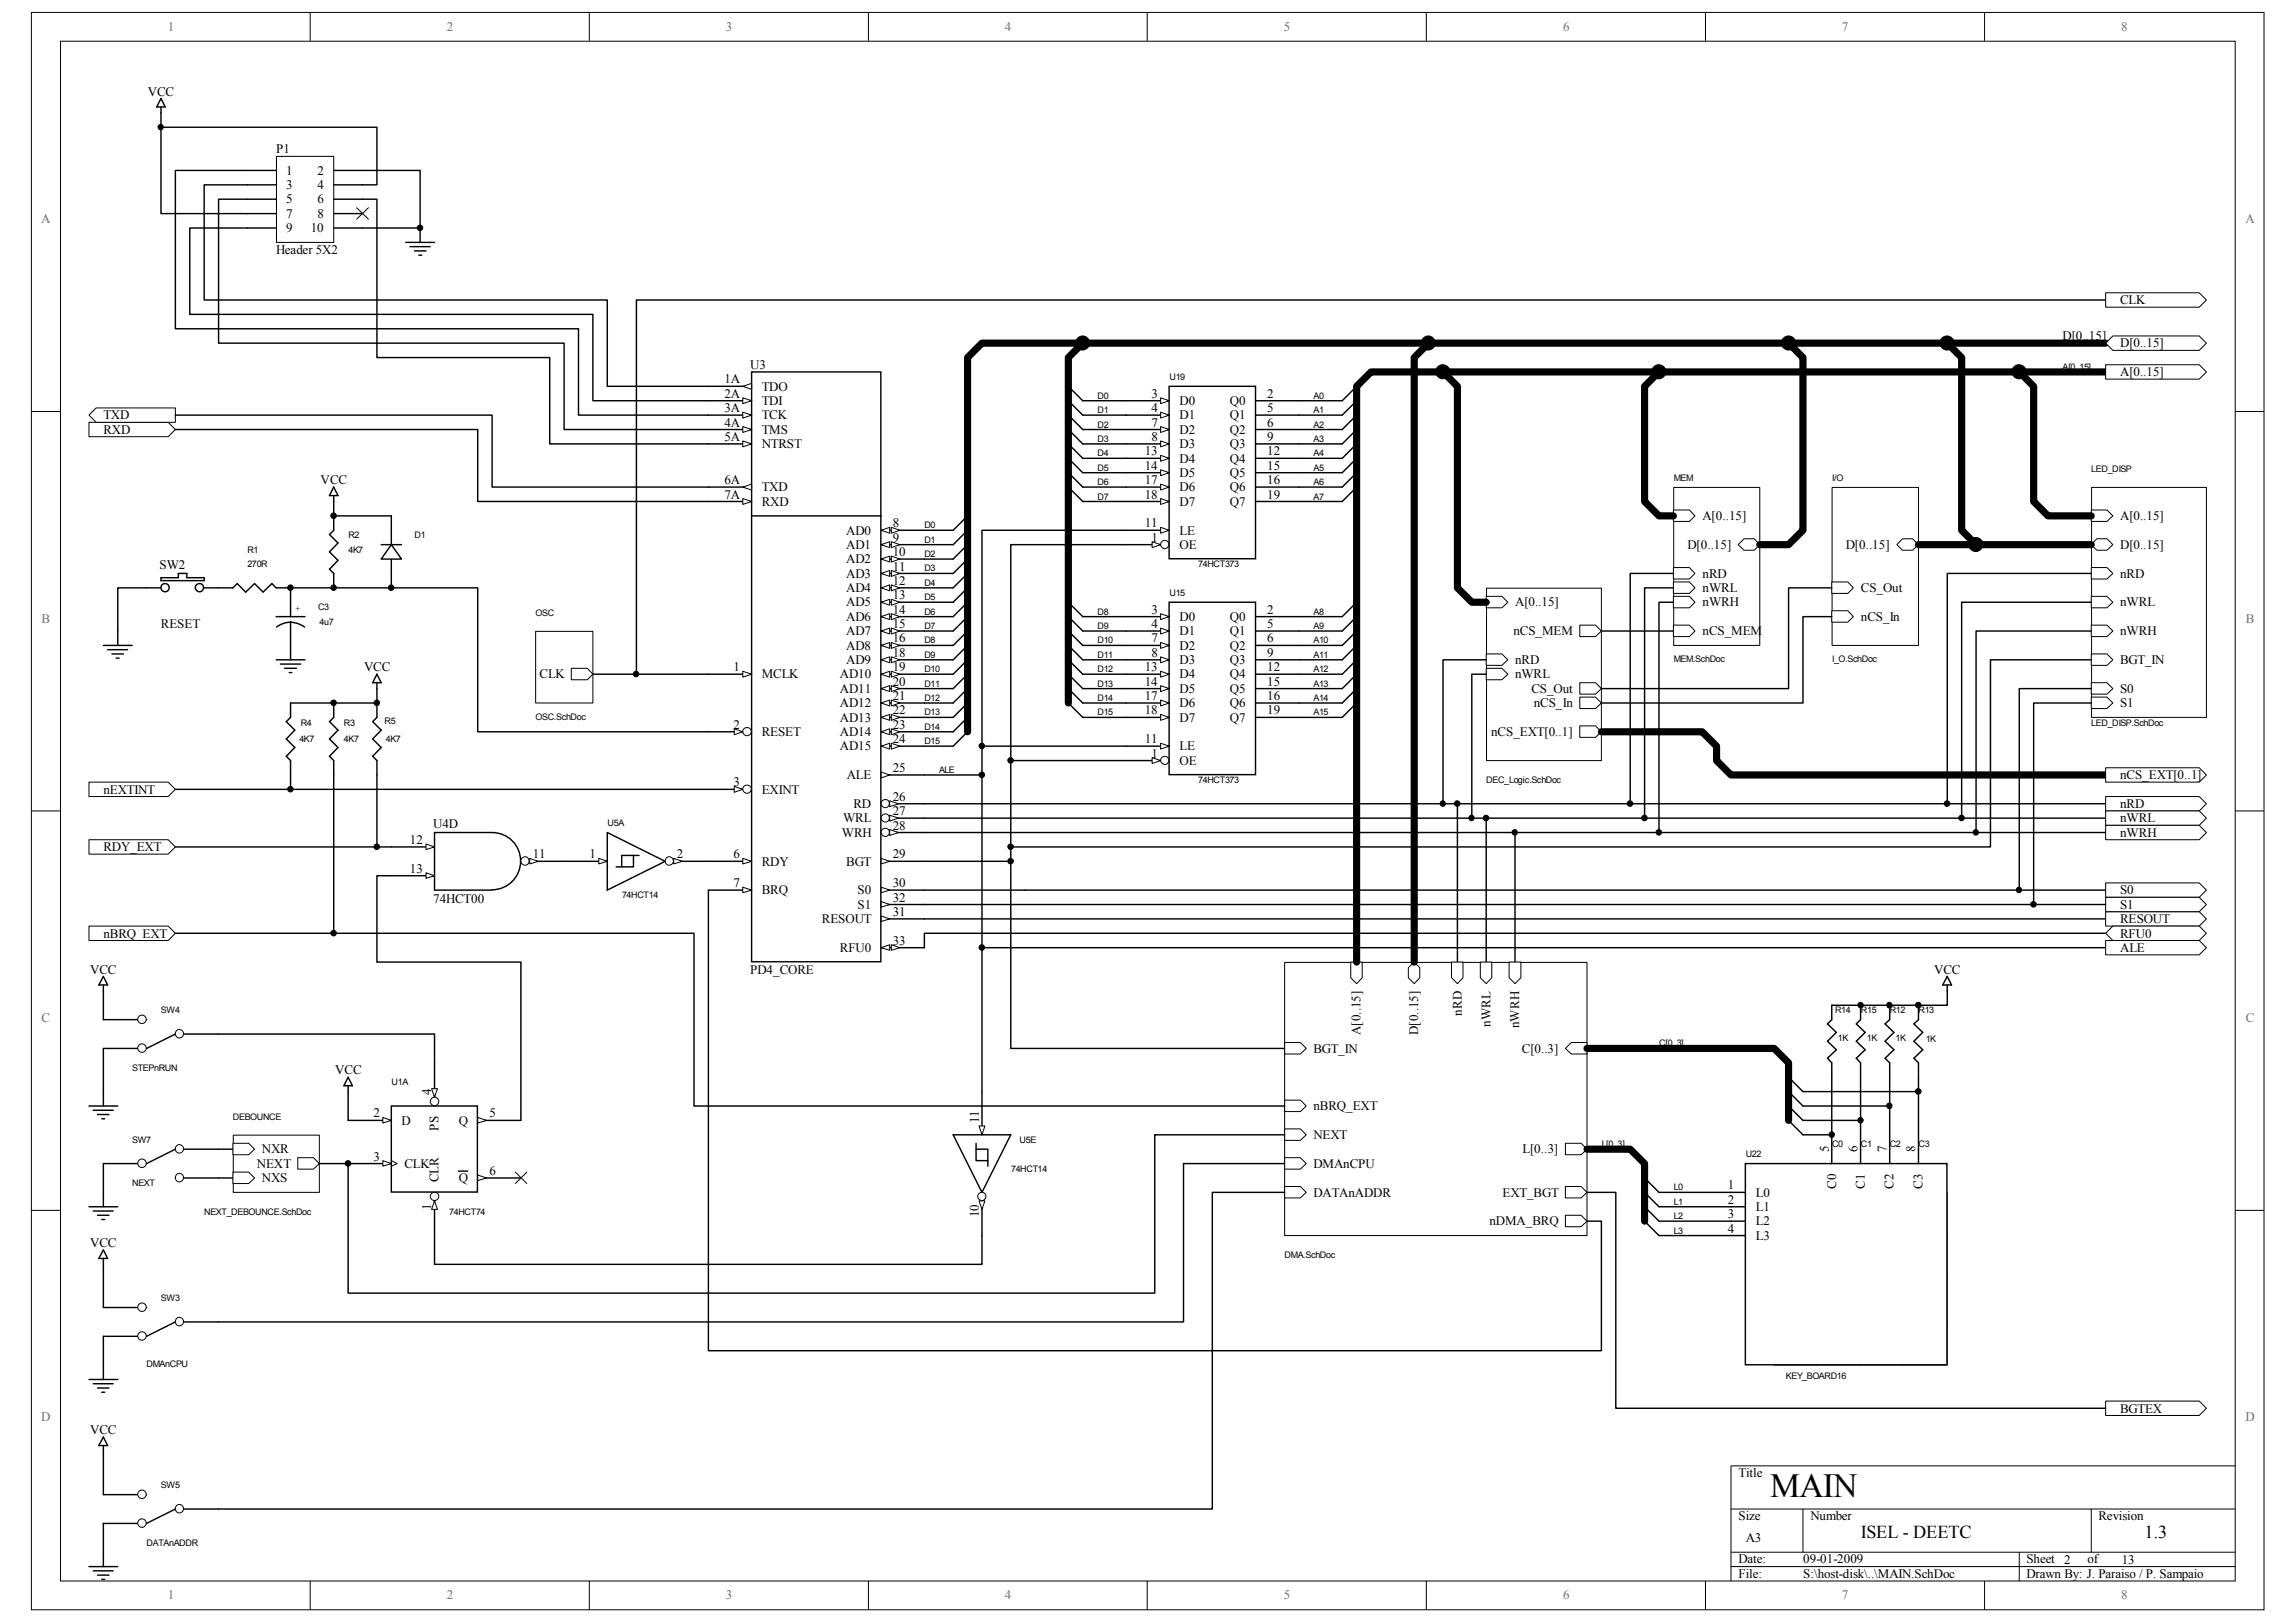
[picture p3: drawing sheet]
<svg xmlns="http://www.w3.org/2000/svg" width="297mm" height="210mm" viewBox="0 0 297 210" stroke-linecap="round" stroke-linejoin="round" font-family="sans-serif">
<defs><g id="words">
<text font-size="4.4" x="229" y="193.7">MAIN</text>
<g font-size="2.4">
<text x="240.7" y="199">ISEL - DEETC</text>
<text x="277.4" y="199">1.3</text>
</g>
<g font-size="1.7" fill="#706f64">
<text x="21.7" y="4">1</text>
<text x="57.8" y="4">2</text>
<text x="93.9" y="4">3</text>
<text x="130" y="4">4</text>
<text x="166.1" y="4">5</text>
<text x="202.2" y="4">6</text>
<text x="238.3" y="4">7</text>
<text x="274.4" y="4">8</text>
<text x="5.3" y="28.9">A</text>
<text x="290.5" y="28.9">A</text>
<text x="5.4" y="80.6">B</text>
<text x="290.5" y="80.6">B</text>
<text x="5.4" y="132.2">C</text>
<text x="290.5" y="132.2">C</text>
<text x="5.3" y="183.9">D</text>
<text x="290.5" y="183.9">D</text>
<text x="21.7" y="207">1</text>
<text x="57.8" y="207">2</text>
<text x="93.9" y="207">3</text>
<text x="130" y="207">4</text>
<text x="166.1" y="207">5</text>
<text x="202.2" y="207">6</text>
<text x="238.3" y="207">7</text>
<text x="274.4" y="207">8</text>
</g>
<g font-size="1.7">
<text x="19.1" y="12.4">VCC</text>
<text x="35.7" y="19.8">P1</text>
<text x="37" y="22.6">1</text>
<text x="41.1" y="22.6">2</text>
<text x="37" y="24.5">3</text>
<text x="37" y="26.3">5</text>
<text x="37" y="28.2">7</text>
<text x="41.1" y="24.5">4</text>
<text x="41.1" y="26.3">6</text>
<text x="41.1" y="28.2">8</text>
<text x="35.7" y="32.9">Header 5X2</text>
<text x="37" y="30.1">9</text>
<text x="40.2" y="30.1">10</text>
<text x="274.3" y="39.4">CLK</text>
<text x="97.1" y="47.8">U3</text>
<text x="266.8" y="44">D[0..15]</text>
<text x="274.3" y="45">D[0..15]</text>
<text x="93.7" y="51.5">2A</text>
<text x="93.7" y="49.6">1A</text>
<text x="93.7" y="53.3">3A</text>
<text x="98.5" y="52.4">TDI</text>
<text x="98.5" y="50.5">TDO</text>
<text x="149" y="51.5">3</text>
<text x="149" y="53.3">4</text>
<text x="152.6" y="52.4">D0</text>
<text x="159.1" y="52.4">Q0</text>
<text x="164" y="51.5">2</text>
<text x="164" y="53.3">5</text>
<text x="274.3" y="48.7">A[0..15]</text>
<text x="13.4" y="56.1">RXD</text>
<text x="13.4" y="54.3">TXD</text>
<text x="93.7" y="57.1">5A</text>
<text x="93.7" y="55.2">4A</text>
<text x="98.5" y="58">NTRST</text>
<text x="98.5" y="54.3">TCK</text>
<text x="98.5" y="56.1">TMS</text>
<text x="148.1" y="58.9">13</text>
<text x="149" y="55.2">7</text>
<text x="149" y="57.1">8</text>
<text x="152.6" y="54.3">D1</text>
<text x="152.6" y="56.1">D2</text>
<text x="152.6" y="58">D3</text>
<text x="152.6" y="59.9">D4</text>
<text x="159.1" y="54.3">Q1</text>
<text x="159.1" y="56.1">Q2</text>
<text x="159.1" y="58">Q3</text>
<text x="159.1" y="59.9">Q4</text>
<text x="164" y="55.2">6</text>
<text x="164" y="57.1">9</text>
<text x="164" y="58.9">12</text>
<text x="41.5" y="62.7">VCC</text>
<text x="93.7" y="64.5">7A</text>
<text x="93.7" y="62.7">6A</text>
<text x="98.5" y="65.4">RXD</text>
<text x="98.5" y="63.6">TXD</text>
<text x="148.1" y="60.8">14</text>
<text x="148.1" y="62.7">17</text>
<text x="148.1" y="64.5">18</text>
<text x="152.6" y="61.7">D5</text>
<text x="152.6" y="63.6">D6</text>
<text x="152.6" y="65.4">D7</text>
<text x="159.1" y="61.7">Q5</text>
<text x="159.1" y="63.6">Q6</text>
<text x="159.1" y="65.4">Q7</text>
<text x="164" y="60.8">15</text>
<text x="164" y="62.7">16</text>
<text x="164" y="64.5">19</text>
<text x="109.5" y="69.2">AD0</text>
<text x="109.5" y="71">AD1</text>
<text x="115.5" y="68.2">8</text>
<text x="115.5" y="70.1">9</text>
<text x="115.5" y="72">10</text>
<text x="148.1" y="68.2">11</text>
<text x="149" y="70.1">1</text>
<text x="152.6" y="71">OE</text>
<text x="152.6" y="69.2">LE</text>
<text x="218.3" y="71">D[0..15]</text>
<text x="220.3" y="67.3">A[0..15]</text>
<text x="238.8" y="71">D[0..15]</text>
<text x="274.3" y="71">D[0..15]</text>
<text x="274.3" y="67.3">A[0..15]</text>
<text x="20.7" y="73.7">SW2</text>
<text x="109.5" y="72.9">AD2</text>
<text x="109.5" y="74.8">AD3</text>
<text x="109.5" y="76.6">AD4</text>
<text x="115.5" y="73.8">11</text>
<text x="115.5" y="75.7">12</text>
<text x="115.5" y="77.6">13</text>
<text x="220.3" y="74.8">nRD</text>
<text x="220.3" y="76.6">nWRL</text>
<text x="240.7" y="76.6">CS_Out</text>
<text x="274.3" y="74.8">nRD</text>
<text x="20.8" y="81.3">RESET</text>
<text x="109.5" y="78.5">AD5</text>
<text x="109.5" y="80.3">AD6</text>
<text x="109.5" y="82.2">AD7</text>
<text x="115.5" y="79.4">14</text>
<text x="115.5" y="81.3">15</text>
<text x="115.5" y="83.1">16</text>
<text x="149" y="79.4">3</text>
<text x="149" y="81.3">4</text>
<text x="149" y="83.1">7</text>
<text x="152.6" y="80.3">D0</text>
<text x="152.6" y="82.2">D1</text>
<text x="159.1" y="80.3">Q0</text>
<text x="159.1" y="82.2">Q1</text>
<text x="164" y="79.4">2</text>
<text x="164" y="81.3">5</text>
<text x="164" y="83.1">6</text>
<text x="195.8" y="82.2">nCS_MEM</text>
<text x="196" y="78.5">A[0..15]</text>
<text x="220.3" y="82.2">nCS_MEM</text>
<text x="220.3" y="78.5">nWRH</text>
<text x="240.7" y="80.3">nCS_In</text>
<text x="274.3" y="78.5">nWRL</text>
<text x="274.3" y="82.2">nWRH</text>
<text x="47.1" y="86.9">VCC</text>
<text x="69.8" y="87.8">CLK</text>
<text x="94.9" y="86.9">1</text>
<text x="98.5" y="87.8">MCLK</text>
<text x="108.7" y="87.8">AD10</text>
<text x="108.7" y="89.7">AD11</text>
<text x="109.5" y="84.1">AD8</text>
<text x="109.5" y="85.9">AD9</text>
<text x="115.5" y="85">18</text>
<text x="115.5" y="86.9">19</text>
<text x="115.5" y="88.7">20</text>
<text x="148.1" y="86.9">13</text>
<text x="148.1" y="88.7">14</text>
<text x="149" y="85">8</text>
<text x="152.6" y="84.1">D2</text>
<text x="152.6" y="85.9">D3</text>
<text x="152.6" y="87.8">D4</text>
<text x="152.6" y="89.7">D5</text>
<text x="159.1" y="84.1">Q2</text>
<text x="159.1" y="85.9">Q3</text>
<text x="159.1" y="87.8">Q4</text>
<text x="159.1" y="89.7">Q5</text>
<text x="164" y="85">9</text>
<text x="164" y="86.9">12</text>
<text x="164" y="88.7">15</text>
<text x="196" y="85.9">nRD</text>
<text x="196" y="87.8">nWRL</text>
<text x="198.1" y="89.7">CS_Out</text>
<text x="274.3" y="89.7">S0</text>
<text x="274.3" y="85.9">BGT_IN</text>
<text x="94.9" y="94.3">2</text>
<text x="98.5" y="95.2">RESET</text>
<text x="108.7" y="91.5">AD12</text>
<text x="108.7" y="93.4">AD13</text>
<text x="108.7" y="95.2">AD14</text>
<text x="115.5" y="90.6">21</text>
<text x="115.5" y="92.5">22</text>
<text x="115.5" y="94.3">23</text>
<text x="148.1" y="90.6">17</text>
<text x="148.1" y="92.5">18</text>
<text x="152.6" y="91.5">D6</text>
<text x="152.6" y="93.4">D7</text>
<text x="159.1" y="91.5">Q6</text>
<text x="159.1" y="93.4">Q7</text>
<text x="164" y="90.6">16</text>
<text x="164" y="92.5">19</text>
<text x="192.9" y="95.2">nCS_EXT[0..1]</text>
<text x="198.5" y="91.5">nCS_In</text>
<text x="274.3" y="91.5">S1</text>
<text x="94.9" y="101.8">3</text>
<text x="108.7" y="97.1">AD15</text>
<text x="109.6" y="100.8">ALE</text>
<text x="115.5" y="99.9">25</text>
<text x="115.5" y="96.2">24</text>
<text x="148.1" y="96.2">11</text>
<text x="149" y="98">1</text>
<text x="152.6" y="99">OE</text>
<text x="152.6" y="97.1">LE</text>
<text x="274.3" y="100.8">nCS_EXT[0..1]</text>
<text x="13.4" y="102.7">nEXTINT</text>
<text x="56" y="107.2">U4D</text>
<text x="98.5" y="102.7">EXINT</text>
<text x="109.1" y="106.4">WRL</text>
<text x="110.4" y="104.6">RD</text>
<text x="115.5" y="105.5">27</text>
<text x="115.5" y="103.6">26</text>
<text x="115.5" y="107.4">28</text>
<text x="274.3" y="104.6">nRD</text>
<text x="274.3" y="106.4">nWRL</text>
<text x="13.4" y="110.2">RDY_EXT</text>
<text x="53" y="109.2">12</text>
<text x="53" y="112.9">13</text>
<text x="68.9" y="111.1">11</text>
<text x="76.3" y="111.1">1</text>
<text x="87.5" y="111.1">2</text>
<text x="94.9" y="111.1">6</text>
<text x="98.5" y="112">RDY</text>
<text x="108.9" y="108.3">WRH</text>
<text x="109.5" y="112">BGT</text>
<text x="115.5" y="111.1">29</text>
<text x="274.3" y="108.3">nWRH</text>
<text x="56" y="116.8">74HCT00</text>
<text x="94.9" y="114.8">7</text>
<text x="98.5" y="115.7">BRQ</text>
<text x="106.3" y="119.5">RESOUT</text>
<text x="111" y="115.7">S0</text>
<text x="111" y="117.6">S1</text>
<text x="115.5" y="114.8">30</text>
<text x="115.5" y="118.5">31</text>
<text x="115.5" y="116.7">32</text>
<text x="274.3" y="115.7">S0</text>
<text x="274.3" y="119.5">RESOUT</text>
<text x="274.3" y="117.6">S1</text>
<text x="11.7" y="126">VCC</text>
<text x="13.4" y="121.3">nBRQ_EXT</text>
<text x="97.1" y="126">PD4_CORE</text>
<text x="108.7" y="123.2">RFU0</text>
<text x="115.5" y="122.3">33</text>
<text x="250.2" y="126">VCC</text>
<text x="274.3" y="123.2">ALE</text>
<text x="274.3" y="121.3">RFU0</text>
<text x="189.1" y="131.4" transform="rotate(-90 189.1 131.4)">nRD</text>
<text x="169.9" y="136.2">BGT_IN</text>
<text x="176" y="133.9" transform="rotate(-90 176 133.9)">A[0..15]</text>
<text x="183.5" y="133.9" transform="rotate(-90 183.5 133.9)">D[0..15]</text>
<text x="192.8" y="132.8" transform="rotate(-90 192.8 132.8)">nWRL</text>
<text x="196.6" y="133.1" transform="rotate(-90 196.6 133.1)">nWRH</text>
<text x="196.9" y="136.2">C[0..3]</text>
<text x="43.3" y="139">VCC</text>
<text x="55.8" y="141.6" transform="rotate(-90 55.8 141.6)">4</text>
<text x="169.9" y="143.7">nBRQ_EXT</text>
<text x="33.9" y="149.3">NXR</text>
<text x="48.3" y="144.6">2</text>
<text x="51.9" y="145.5">D</text>
<text x="56.7" y="146.3" transform="rotate(-90 56.7 146.3)">PS</text>
<text x="59.3" y="145.5">Q</text>
<text x="63.3" y="144.6">5</text>
<text x="126.6" y="145.4" transform="rotate(-90 126.6 145.4)">11</text>
<text x="169.9" y="147.4">NEXT</text>
<text x="197" y="149.3">L[0..3]</text>
<text x="236.6" y="149.1" transform="rotate(-90 236.6 149.1)">5</text>
<text x="240.3" y="149.1" transform="rotate(-90 240.3 149.1)">6</text>
<text x="244" y="149.1" transform="rotate(-90 244 149.1)">7</text>
<text x="247.8" y="149.1" transform="rotate(-90 247.8 149.1)">8</text>
<text x="33.2" y="151.1">NEXT</text>
<text x="33.9" y="153">NXS</text>
<text x="48.3" y="150.2">3</text>
<text x="52.3" y="151.1">CLK</text>
<text x="56.7" y="153" transform="rotate(-90 56.7 153)">CLR</text>
<text x="59.3" y="153">Q</text>
<text x="63.3" y="152.1">6</text>
<text x="169.9" y="151.1">DMAnCPU</text>
<text x="169.9" y="154.9">DATAnADDR</text>
<text x="194.4" y="154.9">EXT_BGT</text>
<text x="223.5" y="153.9">1</text>
<text x="223.5" y="155.8">2</text>
<text x="227.2" y="154.9">L0</text>
<text x="237.5" y="153.9" transform="rotate(-90 237.5 153.9)">C0</text>
<text x="241.3" y="153.9" transform="rotate(-90 241.3 153.9)">C1</text>
<text x="245" y="153.9" transform="rotate(-90 245 153.9)">C2</text>
<text x="248.7" y="153.9" transform="rotate(-90 248.7 153.9)">C3</text>
<text x="11.7" y="161.4">VCC</text>
<text x="55.8" y="156.6" transform="rotate(-90 55.8 156.6)">1</text>
<text x="126.6" y="157.5" transform="rotate(-90 126.6 157.5)">10</text>
<text x="192.7" y="158.6">nDMA_BRQ</text>
<text x="223.5" y="157.6">3</text>
<text x="223.5" y="159.5">4</text>
<text x="227.2" y="156.7">L1</text>
<text x="227.2" y="158.6">L2</text>
<text x="227.2" y="160.4">L3</text>
<text x="11.7" y="185.6">VCC</text>
<text x="274.3" y="182.8">BGTEX</text>
<text x="224.9" y="191.1">Title</text>
<text x="224.9" y="196.7">Size</text>
<text x="234.2" y="196.7">Number</text>
<text x="271.5" y="196.7">Revision</text>
<text x="224.9" y="202.3">Date:</text>
<text x="225.8" y="199.5">A3</text>
<text x="233.3" y="202.3">09-01-2009</text>
<text x="262.2" y="202.3">Sheet</text>
<text x="267" y="202.4">2</text>
<text x="270.1" y="202.3">of</text>
<text x="274.5" y="202.4">13</text>
<text x="224.9" y="204.2">File:</text>
<text x="233.3" y="204.2">S:\host-disk\..\MAIN.SchDoc</text>
<text x="262.2" y="204.2">Drawn By: J. Paraiso / P. Sampaio</text>
</g>
<g font-size="1.2">
<text x="266.8" y="47.9">A[0..15]</text>
<text x="142" y="53.5">D1</text>
<text x="142" y="51.6">D0</text>
<text x="151.3" y="49.2">U19</text>
<text x="169.9" y="53.5">A1</text>
<text x="169.9" y="51.6">A0</text>
<text x="142" y="59.1">D4</text>
<text x="142" y="57.2">D3</text>
<text x="142" y="55.3">D2</text>
<text x="169.9" y="59.1">A4</text>
<text x="169.9" y="57.2">A3</text>
<text x="169.9" y="55.3">A2</text>
<text x="142" y="64.6">D7</text>
<text x="142" y="62.8">D6</text>
<text x="142" y="60.9">D5</text>
<text x="169.9" y="64.6">A7</text>
<text x="169.9" y="62.8">A6</text>
<text x="169.9" y="60.9">A5</text>
<text x="216.5" y="62.2">MEM</text>
<text x="237" y="62.2">I/O</text>
<text x="270.5" y="61.1">LED_DISP</text>
<text x="32" y="71.5">R1</text>
<text x="45.1" y="69.7">R2</text>
<text x="45.1" y="71.5">4K7</text>
<text x="53.6" y="69.7">D1</text>
<text x="119.6" y="68.4">D0</text>
<text x="119.6" y="70.2">D1</text>
<text x="32" y="73.4">270R</text>
<text x="119.6" y="72.1">D2</text>
<text x="119.6" y="74">D3</text>
<text x="119.6" y="75.8">D4</text>
<text x="119.6" y="77.7">D5</text>
<text x="151.3" y="77.1">U15</text>
<text x="155" y="73.4">74HCT373</text>
<text x="38.2" y="79.1">+</text>
<text x="41.1" y="79">C3</text>
<text x="41.3" y="80.9">4u7</text>
<text x="69.3" y="79.8">OSC</text>
<text x="119.6" y="79.5">D6</text>
<text x="119.6" y="81.4">D7</text>
<text x="119.6" y="83.3">D8</text>
<text x="142" y="83.3">D10</text>
<text x="142" y="81.4">D9</text>
<text x="142" y="79.5">D8</text>
<text x="169.9" y="83.3">A10</text>
<text x="169.9" y="81.4">A9</text>
<text x="169.9" y="79.5">A8</text>
<text x="119.6" y="85.1">D9</text>
<text x="119.6" y="87">D10</text>
<text x="119.6" y="88.9">D11</text>
<text x="142" y="88.9">D13</text>
<text x="142" y="87">D12</text>
<text x="142" y="85.1">D11</text>
<text x="169.9" y="88.9">A13</text>
<text x="169.9" y="87">A12</text>
<text x="169.9" y="85.1">A11</text>
<text x="216.5" y="85.7">MEM.SchDoc</text>
<text x="237" y="85.7">I_O.SchDoc</text>
<text x="38.7" y="96">4K7</text>
<text x="38.9" y="93.9">R4</text>
<text x="44.5" y="93.9">R3</text>
<text x="44.5" y="96">4K7</text>
<text x="49.7" y="93.7">R5</text>
<text x="49.9" y="96">4K7</text>
<text x="69.3" y="93.2">OSC.SchDoc</text>
<text x="119.6" y="90.7">D12</text>
<text x="119.6" y="92.6">D13</text>
<text x="119.6" y="94.4">D14</text>
<text x="142" y="92.6">D15</text>
<text x="142" y="90.7">D14</text>
<text x="169.9" y="92.6">A15</text>
<text x="169.9" y="90.7">A14</text>
<text x="270.5" y="93.9">LED_DISP.SchDoc</text>
<text x="119.6" y="96.3">D15</text>
<text x="121.5" y="100">ALE</text>
<text x="155" y="101.3">74HCT373</text>
<text x="192.3" y="101.3">DEC_Logic.SchDoc</text>
<text x="78.6" y="106.9">U5A</text>
<text x="80.5" y="116.2">74HCT14</text>
<text x="20.8" y="131.1">SW4</text>
<text x="237.4" y="131.1">R14</text>
<text x="240.7" y="131.1">R15</text>
<text x="244.5" y="131.1">R12</text>
<text x="248.2" y="131.1">R13</text>
<text x="214.7" y="135.4">C[0..3]</text>
<text x="237.8" y="134.7">1K</text>
<text x="241.5" y="134.7">1K</text>
<text x="245.2" y="134.7">1K</text>
<text x="249.1" y="134.9">1K</text>
<text x="17.1" y="138.6">STEPnRUN</text>
<text x="50.7" y="140.5">U1A</text>
<text x="17.1" y="147.9">SW7</text>
<text x="30.1" y="144.9">DEBOUNCE</text>
<text x="131.9" y="147.9">U5E</text>
<text x="207.2" y="148.5">L[0..3]</text>
<text x="225.8" y="149.8">U22</text>
<text x="237" y="148.5">C0</text>
<text x="240.7" y="148.5">C1</text>
<text x="244.5" y="148.5">C2</text>
<text x="248.2" y="148.5">C3</text>
<text x="17.1" y="153.5">NEXT</text>
<text x="130.8" y="151.6">74HCT14</text>
<text x="216.5" y="154.1">L0</text>
<text x="216.5" y="155.9">L1</text>
<text x="26.4" y="157.2">NEXT_DEBOUNCE.SchDoc</text>
<text x="58.1" y="157.2">74HCT74</text>
<text x="216.5" y="157.8">L2</text>
<text x="216.5" y="159.6">L3</text>
<text x="166.2" y="162.8">DMA.SchDoc</text>
<text x="20.8" y="168.4">SW3</text>
<text x="19" y="177">DMAnCPU</text>
<text x="231.1" y="178.5">KEY_BOARD16</text>
<text x="20.8" y="192.6">SW5</text>
<text x="19" y="200.1">DATAnADDR</text>
</g>
</g></defs>
<path d="M4.1 1.6h288.8v206.7h-288.8z" fill="none" stroke="#000" stroke-width=".13"/>
<path d="M7.9 5.4h281.3v199.2h-281.3z" fill="#fff"/>
<g fill="none" stroke="#000" stroke-width=".13">
<path d="M7.8 5.3h281.4v199.3h-281.4zM40.1 1.6v3.7M76.2 1.6v3.7M112.3 1.6v3.7M148.4 1.6v3.7M184.5 1.6v3.7M220.6 1.6v3.7M256.7 1.6v3.7M4.1 53.3h3.7M289.2 53.3h3.7M4.1 104.9h3.7M289.2 104.9h3.7"/>
<path d="M4.1 156.6h3.7M289.2 156.6h3.7M223.9 195.3h65.3M233.3 195.3v5.6M270.5 195.3v5.6M289.2 189.7h-65.3v14.9M40.1 204.6v3.7M76.2 204.6v3.7M112.3 204.6v3.7M148.4 204.6v3.7M184.5 204.6v3.7M220.6 204.6v3.7"/>
<path d="M223.9 200.9h65.3M223.9 202.7h65.3M256.7 204.6v3.7M261.2 200.9v3.7"/>
</g>
<g fill="none" stroke="#000" stroke-width=".19">
<path d="M140.1 59.3h5.6M140.1 57.4h5.6M140.1 55.6h5.6M140.1 53.7h5.6M140.1 51.9h5.6M168.1 59.3h5.5M168.1 57.4h5.5M168.1 55.6h5.5M168.1 53.7h5.5M168.1 51.9h5.5M119.6 79.8h3.7M119.6 68.6h3.7"/>
<path d="M119.6 70.5h3.7M119.6 72.3h3.7M119.6 74.2h3.7M119.6 76.1h3.7M119.6 77.9h3.7M140.1 64.9h5.6M140.1 63h5.6M140.1 61.2h5.6M140.1 79.8h5.6M168.1 64.9h5.5M168.1 63h5.5M168.1 61.2h5.5"/>
<path d="M168.1 79.8h5.5M119.6 92.8h3.7M119.6 91h3.7M119.6 89.1h3.7M119.6 87.2h3.7M119.6 85.4h3.7M119.6 83.5h3.7M119.6 81.7h3.7M119.6 94.7h3.7M119.6 96.6h3.7M127 96.6h18.7M130.8 98.4h14.9"/>
<path d="M140.1 92.8h5.6M140.1 91h5.6M140.1 89.1h5.6M140.1 87.2h5.6M140.1 85.4h5.6M140.1 83.5h5.6M140.1 81.7h5.6M168.1 92.8h5.5M168.1 91h5.5M168.1 89.1h5.5M168.1 87.2h5.5M168.1 85.4h5.5"/>
<path d="M168.1 83.5h5.5M168.1 81.7h5.5M207.2 81.7h9.3M37.6 100.3v1.9M119.6 111.5h11.2M119.6 100.3h7.4M119.6 115.2h152.8M119.6 118.9h152.8M188.5 104v20.5M192.3 105.9v18.6M196 107.7v16.8M13.4 128.2v3.8"/>
<path d="M13.4 135.7v5.6M127 122.6h145.4M272.4 120.8h-152.8v1.8M13.4 150.6v3.7M28.3 148.7h1.8M28.3 152.4h1.8M45 141.3v3.7M214.6 154.3h9.3M214.6 156.2h9.3M214.6 158h9.3M214.6 159.9h9.3M233.3 146.9h3.7"/>
<path d="M233.3 143.1h11.2M233.3 145h7.4M233.3 141.3h14.9M13.4 163.6v5.6M13.4 172.9v3.8M13.4 187.8v5.6M13.4 197.1v3.8M28.3 195.3h-5.6l-3.7 1.8"/>
</g>
<circle cx="23.2" cy="195.2" r=".54" fill="#fff"/>
<circle cx="23.2" cy="195.2" r=".54" fill="none" stroke="#000" stroke-width=".13"/>
<path d="M13.4 197.1h5.6" fill="none" stroke="#000" stroke-width=".19"/>
<circle cx="18.4" cy="197.1" r=".55" fill="#fff"/>
<circle cx="18.4" cy="197.1" r=".55" fill="none" stroke="#000" stroke-width=".13"/>
<path d="M13.4 193.4h5.6" fill="none" stroke="#000" stroke-width=".19"/>
<circle cx="18.4" cy="193.4" r=".55" fill="#fff"/>
<circle cx="18.4" cy="193.4" r=".55" fill="none" stroke="#000" stroke-width=".13"/>
<path d="M28.3 76.1h1.8l.6-.6 1.1 1.1 1.1-1.1 1.1 1.1 1.2-1.1 .5 .6h1.9" fill="none" stroke="#000" stroke-width=".19"/>
<path d="M69.3 81.7h7.4v9.3h-7.4z" fill="#fff"/>
<path d="M69.3 81.7h7.4v9.3h-7.4z" fill="none" stroke="#000" stroke-width=".13"/>
<path d="M73.9 86.5h2.1l.7 .7-.7 .8h-2.1z" fill-rule="evenodd" fill="#fff"/>
<path d="M73.9 86.5h2.1l.7 .7-.7 .8h-2.1z" fill="none" stroke="#000" stroke-width=".13"/>
<path d="M240.7 130.1v1.9l-.5 .5 1.1 1.1-1.1 1.1 1.1 1.1-1.1 1.1 .5 .6v1.9M22.7 148.7l-3.7 1.9h-5.6" fill="none" stroke="#000" stroke-width=".19"/>
<circle cx="18.4" cy="150.5" r=".55" fill="#fff"/>
<circle cx="18.4" cy="150.5" r=".55" fill="none" stroke="#000" stroke-width=".13"/>
<path d="M22.7 148.7h5.6" fill="none" stroke="#000" stroke-width=".19"/>
<circle cx="23.2" cy="148.7" r=".54" fill="#fff"/>
<circle cx="23.2" cy="148.7" r=".54" fill="none" stroke="#000" stroke-width=".13"/>
<path d="M22.7 152.4h5.6" fill="none" stroke="#000" stroke-width=".19"/>
<circle cx="23.2" cy="152.4" r=".54" fill="#fff"/>
<circle cx="23.2" cy="152.4" r=".54" fill="none" stroke="#000" stroke-width=".13"/>
<path d="M248.2 130.1v1.9l-.6 .5 1.1 1.1-1.1 1.1 1.1 1.1-1.1 1.1 .6 .6v1.9" fill="none" stroke="#000" stroke-width=".19"/>
<path d="M166.2 124.6h39.1v35.3h-39.1z" fill="#fff"/>
<path d="M166.2 124.5h39.1v35.4h-39.1z" fill="none" stroke="#000" stroke-width=".13"/>
<path d="M202.5 157.3h2.1l.7 .7-.7 .7h-2.1z" fill-rule="evenodd" fill="#fff"/>
<path d="M202.5 157.3h2.1l.7 .7-.7 .7h-2.1z" fill="none" stroke="#000" stroke-width=".13"/>
<path d="M166.2 146.1h2l.8 .8-.8 .7h-2z" fill-rule="evenodd" fill="#fff"/>
<path d="M166.2 146.1h2l.8 .8-.8 .7h-2z" fill="none" stroke="#000" stroke-width=".13"/>
<path d="M166.2 149.8h2l.8 .8-.8 .7h-2z" fill-rule="evenodd" fill="#fff"/>
<path d="M166.2 149.8h2l.8 .8-.8 .7h-2z" fill="none" stroke="#000" stroke-width=".13"/>
<path d="M174.7 124.5h1.5v2l-.7 .8-.8-.8z" fill-rule="evenodd" fill="#fff"/>
<path d="M174.7 124.5h1.5v2l-.7 .8-.8-.8z" fill="none" stroke="#000" stroke-width=".13"/>
<path d="M182.2 125.2l.8-.7 .7 .7v1.3l-.7 .8-.8-.8z" fill-rule="evenodd" fill="#fff"/>
<path d="M182.2 125.2l.8-.7 .7 .7v1.3l-.7 .8-.8-.8z" fill="none" stroke="#000" stroke-width=".13"/>
<path d="M202.5 135.7l.8-.8h2v1.5h-2z" fill-rule="evenodd" fill="#fff"/>
<path d="M202.5 135.7l.8-.8h2v1.5h-2z" fill="none" stroke="#000" stroke-width=".13"/>
<path d="M202.5 148h2.1l.7 .7-.7 .7h-2.1z" fill-rule="evenodd" fill="#fff"/>
<path d="M202.5 148h2.1l.7 .7-.7 .7h-2.1z" fill="none" stroke="#000" stroke-width=".13"/>
<path d="M187.8 124.5h1.5v2l-.8 .8-.7-.8z" fill-rule="evenodd" fill="#fff"/>
<path d="M187.8 124.5h1.5v2l-.8 .8-.7-.8z" fill="none" stroke="#000" stroke-width=".13"/>
<path d="M191.5 124.5h1.5v2l-.7 .8-.8-.8z" fill-rule="evenodd" fill="#fff"/>
<path d="M191.5 124.5h1.5v2l-.7 .8-.8-.8z" fill="none" stroke="#000" stroke-width=".13"/>
<path d="M195.2 124.5h1.6v2l-.8 .8-.8-.8z" fill-rule="evenodd" fill="#fff"/>
<path d="M195.2 124.5h1.6v2l-.8 .8-.8-.8z" fill="none" stroke="#000" stroke-width=".13"/>
<path d="M166.2 153.5h2l.8 .8-.8 .7h-2z" fill-rule="evenodd" fill="#fff"/>
<path d="M166.2 153.5h2l.8 .8-.8 .7h-2z" fill="none" stroke="#000" stroke-width=".13"/>
<path d="M202.5 153.5h2.1l.7 .8-.7 .7h-2.1z" fill-rule="evenodd" fill="#fff"/>
<path d="M202.5 153.5h2.1l.7 .8-.7 .7h-2.1z" fill="none" stroke="#000" stroke-width=".13"/>
<path d="M166.2 134.9h2l.8 .8-.8 .7h-2z" fill-rule="evenodd" fill="#fff"/>
<path d="M166.2 134.9h2l.8 .8-.8 .7h-2z" fill="none" stroke="#000" stroke-width=".13"/>
<path d="M166.2 142.4h2l.8 .7-.8 .7h-2z" fill-rule="evenodd" fill="#fff"/>
<path d="M166.2 142.4h2l.8 .7-.8 .7h-2z" fill="none" stroke="#000" stroke-width=".13"/>
<path d="M48.8 91v1.8l-.6 .6 1.1 1.1-1.1 1.1 1.1 1.1-1.1 1.2 .6 .5v1.9" fill="none" stroke="#000" stroke-width=".19"/>
<path d="M237.1 63.1h11.1v20.4h-11.1z" fill="#fff"/>
<path d="M237 63.1h11.2v20.4h-11.2z" fill="none" stroke="#000" stroke-width=".13"/>
<path d="M237 79h2.1l.7 .8-.7 .7h-2.1z" fill-rule="evenodd" fill="#fff"/>
<path d="M237 79h2.1l.7 .8-.7 .7h-2.1z" fill="none" stroke="#000" stroke-width=".13"/>
<path d="M237 75.3h2.1l.7 .8-.7 .7h-2.1z" fill-rule="evenodd" fill="#fff"/>
<path d="M237 75.3h2.1l.7 .8-.7 .7h-2.1z" fill="none" stroke="#000" stroke-width=".13"/>
<path d="M246.1 69.7h1.3l.8 .8-.8 .7h-1.3l-.7-.7z" fill-rule="evenodd" fill="#fff"/>
<path d="M246.1 69.7h1.3l.8 .8-.8 .7h-1.3l-.7-.7z" fill="none" stroke="#000" stroke-width=".13"/>
<path d="M216.6 63.1h11.1v20.4h-11.1z" fill="#fff"/>
<path d="M216.5 63.1h11.2v20.4h-11.2z" fill="none" stroke="#000" stroke-width=".13"/>
<path d="M216.5 66h2.1l.7 .8-.7 .7h-2.1z" fill-rule="evenodd" fill="#fff"/>
<path d="M216.5 66h2.1l.7 .8-.7 .7h-2.1z" fill="none" stroke="#000" stroke-width=".13"/>
<path d="M224.9 70.5l.7-.8h1.3l.8 .8-.8 .7h-1.3z" fill-rule="evenodd" fill="#fff"/>
<path d="M224.9 70.5l.7-.8h1.3l.8 .8-.8 .7h-1.3z" fill="none" stroke="#000" stroke-width=".13"/>
<path d="M216.5 73.4h2.1l.7 .8-.7 .7h-2.1z" fill-rule="evenodd" fill="#fff"/>
<path d="M216.5 73.4h2.1l.7 .8-.7 .7h-2.1z" fill="none" stroke="#000" stroke-width=".13"/>
<path d="M216.5 75.3h2.1l.7 .8-.7 .7h-2.1z" fill-rule="evenodd" fill="#fff"/>
<path d="M216.5 75.3h2.1l.7 .8-.7 .7h-2.1z" fill="none" stroke="#000" stroke-width=".13"/>
<path d="M216.5 80.9h2.1l.7 .8-.7 .7h-2.1z" fill-rule="evenodd" fill="#fff"/>
<path d="M216.5 80.9h2.1l.7 .8-.7 .7h-2.1z" fill="none" stroke="#000" stroke-width=".13"/>
<path d="M216.5 77.2h2.1l.7 .7-.7 .8h-2.1z" fill-rule="evenodd" fill="#fff"/>
<path d="M216.5 77.2h2.1l.7 .7-.7 .8h-2.1z" fill="none" stroke="#000" stroke-width=".13"/>
<path d="M43.2 66.8v1.8l-.6 .6 1.1 1.1-1.1 1.1 1.1 1.1-1.1 1.2 .6 .5v1.9" fill="none" stroke="#000" stroke-width=".19"/>
<path d="M270.6 63.1h14.9v29.7h-14.9z" fill="#fff"/>
<path d="M270.6 63.1h14.9v29.7h-14.9z" fill="none" stroke="#000" stroke-width=".13"/>
<path d="M271.3 69.7h1.3l.7 .8-.7 .7h-1.3l-.8-.7z" fill-rule="evenodd" fill="#fff"/>
<path d="M271.3 69.7h1.3l.7 .8-.7 .7h-1.3l-.8-.7z" fill="none" stroke="#000" stroke-width=".13"/>
<path d="M270.5 66h2.1l.7 .8-.7 .7h-2.1z" fill-rule="evenodd" fill="#fff"/>
<path d="M270.5 66h2.1l.7 .8-.7 .7h-2.1z" fill="none" stroke="#000" stroke-width=".13"/>
<path d="M270.5 73.4h2.1l.7 .8-.7 .7h-2.1z" fill-rule="evenodd" fill="#fff"/>
<path d="M270.5 73.4h2.1l.7 .8-.7 .7h-2.1z" fill="none" stroke="#000" stroke-width=".13"/>
<path d="M270.5 77.2h2.1l.7 .7-.7 .8h-2.1z" fill-rule="evenodd" fill="#fff"/>
<path d="M270.5 77.2h2.1l.7 .7-.7 .8h-2.1z" fill="none" stroke="#000" stroke-width=".13"/>
<path d="M270.5 80.9h2.1l.7 .8-.7 .7h-2.1z" fill-rule="evenodd" fill="#fff"/>
<path d="M270.5 80.9h2.1l.7 .8-.7 .7h-2.1z" fill="none" stroke="#000" stroke-width=".13"/>
<path d="M270.5 88.3h2.1l.7 .8-.7 .7h-2.1z" fill-rule="evenodd" fill="#fff"/>
<path d="M270.5 88.3h2.1l.7 .8-.7 .7h-2.1z" fill="none" stroke="#000" stroke-width=".13"/>
<path d="M270.5 84.6h2.1l.7 .8-.7 .7h-2.1z" fill-rule="evenodd" fill="#fff"/>
<path d="M270.5 84.6h2.1l.7 .8-.7 .7h-2.1z" fill="none" stroke="#000" stroke-width=".13"/>
<path d="M270.5 90.2h2.1l.7 .8-.7 .7h-2.1z" fill-rule="evenodd" fill="#fff"/>
<path d="M270.5 90.2h2.1l.7 .8-.7 .7h-2.1z" fill="none" stroke="#000" stroke-width=".13"/>
<path d="M123.3 146.9h7.5l-3.8 7.4zM126.3 148.7h1.5v2.2M126.3 148v2.2h1.5M127 141.3v5.6" fill="none" stroke="#000" stroke-width=".19"/>
<path d="M126.7 145.7h.7l-.4 1.2z" fill="#fff"/>
<path d="M126.7 145.7h.7l-.4 1.2z" fill="none" stroke="#000" stroke-width=".13"/>
<path d="M127 154.3v5.6" fill="none" stroke="#000" stroke-width=".19"/>
<circle cx="127" cy="154.8" r=".53" fill="#fff"/>
<circle cx="127" cy="154.8" r=".53" fill="none" stroke="#000" stroke-width=".13"/>
<path d="M126.7 155.4h.7l-.4 1.1z" fill="#fff"/>
<path d="M126.7 155.4h.7l-.4 1.1z" fill="none" stroke="#000" stroke-width=".13"/>
<path d="M35.7 79.8h3.8M37.6 76.1v3.7M37.6 80.5l1.1 .3 .7 .4M37.6 80.5a3 3 0 0 0-1.8 .7M37.6 80.5v3M244.5 130.1v1.9l-.6 .5 1.1 1.1-1.1 1.1 1.1 1.1-1.1 1.1 .6 .6v1.9" fill="none" stroke="#000" stroke-width=".19"/>
<path d="M50.6 143.1h11.2v11.2h-11.2z" fill-rule="evenodd" fill="#fff"/>
<path d="M45 145h5.6M50.6 143.1h11.2v11.2h-11.2z" fill="none" stroke="#000" stroke-width=".19"/>
<path d="M49.5 144.6l1.1 .4-1.1 .3z" fill="#fff"/>
<path d="M49.5 144.6l1.1 .4-1.1 .3zM50.6 150.2l.8 .4-.8 .3" fill="none" stroke="#000" stroke-width=".13"/>
<path d="M45 150.6h5.6" fill="none" stroke="#000" stroke-width=".19"/>
<path d="M49.5 150.2l1.1 .4-1.1 .3z" fill="#fff"/>
<path d="M49.5 150.2l1.1 .4-1.1 .3z" fill="none" stroke="#000" stroke-width=".13"/>
<path d="M61.8 145h5.6" fill="none" stroke="#000" stroke-width=".19"/>
<path d="M61.8 144.6l1.1 .4-1.1 .3z" fill="#fff"/>
<path d="M61.8 144.6l1.1 .4-1.1 .3z" fill="none" stroke="#000" stroke-width=".13"/>
<path d="M61.8 152.4h5.6" fill="none" stroke="#000" stroke-width=".19"/>
<path d="M61.8 152.1l1.1 .3-1.1 .4z" fill="#fff"/>
<path d="M61.8 152.1l1.1 .3-1.1 .4z" fill="none" stroke="#000" stroke-width=".13"/>
<path d="M56.2 137.5v5.6M59.3 151.6h1.2" fill="none" stroke="#000" stroke-width=".19"/>
<circle cx="56.2" cy="142.5" r=".55" fill="#fff"/>
<circle cx="56.2" cy="142.5" r=".55" fill="none" stroke="#000" stroke-width=".13"/>
<path d="M55.8 140.9h.8l-.4 1.1z" fill="#fff"/>
<path d="M55.8 140.9h.8l-.4 1.1z" fill="none" stroke="#000" stroke-width=".13"/>
<path d="M56.2 154.3v5.6" fill="none" stroke="#000" stroke-width=".19"/>
<circle cx="56.2" cy="154.8" r=".54" fill="#fff"/>
<circle cx="56.2" cy="154.8" r=".54" fill="none" stroke="#000" stroke-width=".13"/>
<path d="M56.2 155.4l.4 1.1h-.8z" fill="#fff"/>
<path d="M56.2 155.4l.4 1.1h-.8z" fill="none" stroke="#000" stroke-width=".13"/>
<path d="M151.3 77.9h11.1v22.3h-11.1z" fill-rule="evenodd" fill="#fff"/>
<path d="M145.7 79.8h5.6M151.3 77.9h11.1v22.3h-11.1z" fill="none" stroke="#000" stroke-width=".19"/>
<path d="M150.2 79.4l1.1 .4-1.1 .4z" fill="#fff"/>
<path d="M150.2 79.4l1.1 .4-1.1 .4z" fill="none" stroke="#000" stroke-width=".13"/>
<path d="M145.7 81.7h5.6" fill="none" stroke="#000" stroke-width=".19"/>
<path d="M150.2 81.3l1.1 .4-1.1 .3z" fill="#fff"/>
<path d="M150.2 81.3l1.1 .4-1.1 .3z" fill="none" stroke="#000" stroke-width=".13"/>
<path d="M145.7 83.5h5.6" fill="none" stroke="#000" stroke-width=".19"/>
<path d="M150.2 83.1l1.1 .4-1.1 .4z" fill="#fff"/>
<path d="M150.2 83.1l1.1 .4-1.1 .4z" fill="none" stroke="#000" stroke-width=".13"/>
<path d="M145.7 85.4h5.6" fill="none" stroke="#000" stroke-width=".19"/>
<path d="M150.2 85l1.1 .4-1.1 .4z" fill="#fff"/>
<path d="M150.2 85l1.1 .4-1.1 .4z" fill="none" stroke="#000" stroke-width=".13"/>
<path d="M145.7 87.2h5.6" fill="none" stroke="#000" stroke-width=".19"/>
<path d="M150.2 86.9l1.1 .3-1.1 .4z" fill="#fff"/>
<path d="M150.2 86.9l1.1 .3-1.1 .4z" fill="none" stroke="#000" stroke-width=".13"/>
<path d="M145.7 89.1h5.6" fill="none" stroke="#000" stroke-width=".19"/>
<path d="M150.2 88.7l1.1 .4-1.1 .4z" fill="#fff"/>
<path d="M150.2 88.7l1.1 .4-1.1 .4z" fill="none" stroke="#000" stroke-width=".13"/>
<path d="M145.7 91h5.6" fill="none" stroke="#000" stroke-width=".19"/>
<path d="M150.2 90.6l1.1 .4-1.1 .4z" fill="#fff"/>
<path d="M150.2 90.6l1.1 .4-1.1 .4z" fill="none" stroke="#000" stroke-width=".13"/>
<path d="M145.7 92.8h5.6" fill="none" stroke="#000" stroke-width=".19"/>
<path d="M150.2 92.5l1.1 .3-1.1 .4z" fill="#fff"/>
<path d="M150.2 92.5l1.1 .3-1.1 .4z" fill="none" stroke="#000" stroke-width=".13"/>
<path d="M145.7 98.4h5.6" fill="none" stroke="#000" stroke-width=".19"/>
<circle cx="150.7" cy="98.4" r=".53" fill="#fff"/>
<circle cx="150.7" cy="98.4" r=".53" fill="none" stroke="#000" stroke-width=".13"/>
<path d="M149.1 98l1.1 .4-1.1 .4z" fill="#fff"/>
<path d="M149.1 98l1.1 .4-1.1 .4z" fill="none" stroke="#000" stroke-width=".13"/>
<path d="M145.7 96.6h5.6" fill="none" stroke="#000" stroke-width=".19"/>
<path d="M150.2 96.2l1.1 .4-1.1 .3z" fill="#fff"/>
<path d="M150.2 96.2l1.1 .4-1.1 .3z" fill="none" stroke="#000" stroke-width=".13"/>
<path d="M162.5 79.8h5.6M37.6 91v1.8l-.6 .6 1.1 1.1-1.1 1.1 1.1 1.1-1.1 1.2 .6 .5v1.9M162.5 81.7h5.6M162.5 83.5h5.6M162.5 85.4h5.6M162.5 87.2h5.6M162.5 89.1h5.6M162.5 91h5.6M162.5 92.8h5.6M237 130.1v1.9l-.6 .5 1.2 1.1-1.2 1.1 1.2 1.1-1.2 1.1 .6 .6v1.9" fill="none" stroke="#000" stroke-width=".19"/>
<path d="M229.5 154.3h5.6v5.6h-5.6z" fill-rule="evenodd" fill="#fff"/>
<path d="M229.5 154.3h5.6v5.6h-5.6z" fill="none" stroke="#000" stroke-width=".19"/>
<path d="M235.1 154.3h5.6v5.6h-5.6z" fill-rule="evenodd" fill="#fff"/>
<path d="M235.1 154.3h5.6v5.6h-5.6z" fill="none" stroke="#000" stroke-width=".19"/>
<path d="M240.7 154.3h5.6v5.6h-5.6z" fill-rule="evenodd" fill="#fff"/>
<path d="M240.7 154.3h5.6v5.6h-5.6z" fill="none" stroke="#000" stroke-width=".19"/>
<path d="M246.3 154.3h5.6v5.6h-5.6z" fill-rule="evenodd" fill="#fff"/>
<path d="M246.3 154.3h5.6v5.6h-5.6z" fill="none" stroke="#000" stroke-width=".19"/>
<path d="M246.3 159.9h5.6v5.5h-5.6z" fill-rule="evenodd" fill="#fff"/>
<path d="M246.3 159.9h5.6v5.5h-5.6z" fill="none" stroke="#000" stroke-width=".19"/>
<path d="M229.5 159.9h5.6v5.5h-5.6z" fill-rule="evenodd" fill="#fff"/>
<path d="M229.5 159.9h5.6v5.5h-5.6z" fill="none" stroke="#000" stroke-width=".19"/>
<path d="M235.1 159.9h5.6v5.5h-5.6z" fill-rule="evenodd" fill="#fff"/>
<path d="M235.1 159.9h5.6v5.5h-5.6z" fill="none" stroke="#000" stroke-width=".19"/>
<path d="M240.7 159.9h5.6v5.5h-5.6z" fill-rule="evenodd" fill="#fff"/>
<path d="M240.7 159.9h5.6v5.5h-5.6z" fill="none" stroke="#000" stroke-width=".19"/>
<path d="M229.5 165.5h5.6v5.5h-5.6z" fill-rule="evenodd" fill="#fff"/>
<path d="M229.5 165.5h5.6v5.5h-5.6z" fill="none" stroke="#000" stroke-width=".19"/>
<path d="M235.1 165.5h5.6v5.5h-5.6z" fill-rule="evenodd" fill="#fff"/>
<path d="M235.1 165.5h5.6v5.5h-5.6z" fill="none" stroke="#000" stroke-width=".19"/>
<path d="M240.7 165.5h5.6v5.5h-5.6z" fill-rule="evenodd" fill="#fff"/>
<path d="M240.7 165.5h5.6v5.5h-5.6z" fill="none" stroke="#000" stroke-width=".19"/>
<path d="M246.3 165.5h5.6v5.5h-5.6z" fill-rule="evenodd" fill="#fff"/>
<path d="M246.3 165.5h5.6v5.5h-5.6z" fill="none" stroke="#000" stroke-width=".19"/>
<path d="M229.5 171.1h5.6v5.5h-5.6z" fill-rule="evenodd" fill="#fff"/>
<path d="M229.5 171.1h5.6v5.5h-5.6z" fill="none" stroke="#000" stroke-width=".19"/>
<path d="M235.1 171.1h5.6v5.5h-5.6z" fill-rule="evenodd" fill="#fff"/>
<path d="M235.1 171.1h5.6v5.5h-5.6z" fill="none" stroke="#000" stroke-width=".19"/>
<path d="M240.7 171.1h5.6v5.5h-5.6z" fill-rule="evenodd" fill="#fff"/>
<path d="M240.7 171.1h5.6v5.5h-5.6z" fill="none" stroke="#000" stroke-width=".19"/>
<path d="M246.3 171.1h5.6v5.5h-5.6z" fill-rule="evenodd" fill="#fff"/>
<path d="M246.3 171.1h5.6v5.5h-5.6z" fill="none" stroke="#000" stroke-width=".19"/>
<path d="M225.8 150.6h26.1v26h-26.1z" fill-rule="evenodd" fill="#fff"/>
<path d="M223.9 154.3h1.9M223.9 156.2h1.9M223.9 158h1.9M223.9 159.9h1.9M225.8 150.6h26.1v26h-26.1zM237 148.7v1.9M240.7 148.7v1.9M244.5 148.7v1.9M248.2 148.7v1.9" fill="none" stroke="#000" stroke-width=".19"/>
<path d="M30.2 146.9h11.1v7.4h-11.1z" fill="#fff"/>
<path d="M30.2 146.9h11.1v7.4h-11.1z" fill="none" stroke="#000" stroke-width=".13"/>
<path d="M38.5 149.8h2.1l.7 .8-.7 .7h-2.1z" fill-rule="evenodd" fill="#fff"/>
<path d="M38.5 149.8h2.1l.7 .8-.7 .7h-2.1z" fill="none" stroke="#000" stroke-width=".13"/>
<path d="M30.1 148h2.1l.7 .7-.7 .7h-2.1z" fill-rule="evenodd" fill="#fff"/>
<path d="M30.1 148h2.1l.7 .7-.7 .7h-2.1z" fill="none" stroke="#000" stroke-width=".13"/>
<path d="M30.1 151.7h2.1l.7 .7-.7 .8h-2.1z" fill-rule="evenodd" fill="#fff"/>
<path d="M30.1 151.7h2.1l.7 .7-.7 .8h-2.1z" fill="none" stroke="#000" stroke-width=".13"/>
<path d="M192.4 76.2h14.8v22.2h-14.8z" fill="#fff"/>
<path d="M192.3 76.1h14.9v22.3h-14.9z" fill="none" stroke="#000" stroke-width=".13"/>
<path d="M192.3 84.6h2l.8 .8-.8 .7h-2z" fill-rule="evenodd" fill="#fff"/>
<path d="M192.3 84.6h2l.8 .8-.8 .7h-2z" fill="none" stroke="#000" stroke-width=".13"/>
<path d="M192.3 86.5h2l.8 .7-.8 .8h-2z" fill-rule="evenodd" fill="#fff"/>
<path d="M192.3 86.5h2l.8 .7-.8 .8h-2z" fill="none" stroke="#000" stroke-width=".13"/>
<path d="M204.4 80.9h2l.8 .8-.8 .7h-2z" fill-rule="evenodd" fill="#fff"/>
<path d="M204.4 80.9h2l.8 .8-.8 .7h-2z" fill="none" stroke="#000" stroke-width=".13"/>
<path d="M204.4 90.2h2l.8 .8-.8 .7h-2z" fill-rule="evenodd" fill="#fff"/>
<path d="M204.4 90.2h2l.8 .8-.8 .7h-2z" fill="none" stroke="#000" stroke-width=".13"/>
<path d="M192.3 77.2h2l.8 .7-.8 .8h-2z" fill-rule="evenodd" fill="#fff"/>
<path d="M192.3 77.2h2l.8 .7-.8 .8h-2z" fill="none" stroke="#000" stroke-width=".13"/>
<path d="M204.4 88.3h2l.8 .8-.8 .7h-2z" fill-rule="evenodd" fill="#fff"/>
<path d="M204.4 88.3h2l.8 .8-.8 .7h-2z" fill="none" stroke="#000" stroke-width=".13"/>
<path d="M204.4 93.9h2l.8 .8-.8 .7h-2z" fill-rule="evenodd" fill="#fff"/>
<path d="M204.4 93.9h2l.8 .8-.8 .7h-2z" fill="none" stroke="#000" stroke-width=".13"/>
<path d="M49.3 70.5h2.6M50.6 68.6v1.9M50.6 72.3v1.9" fill="none" stroke="#000" stroke-width=".19"/>
<path d="M50.6 70.5l1.3 1.8h-2.6z" fill-rule="evenodd" fill="#fff"/>
<path d="M50.6 70.5l1.3 1.8h-2.6zM50.6 66.8v1.8M50.6 74.2v1.9M28.3 171.1h-5.6l-3.7 1.8" fill="none" stroke="#000" stroke-width=".19"/>
<circle cx="23.2" cy="171" r=".54" fill="#fff"/>
<circle cx="23.2" cy="171" r=".54" fill="none" stroke="#000" stroke-width=".13"/>
<path d="M13.4 172.9h5.6" fill="none" stroke="#000" stroke-width=".19"/>
<circle cx="18.4" cy="172.9" r=".55" fill="#fff"/>
<circle cx="18.4" cy="172.9" r=".55" fill="none" stroke="#000" stroke-width=".13"/>
<path d="M13.4 169.2h5.6" fill="none" stroke="#000" stroke-width=".19"/>
<circle cx="18.4" cy="169.2" r=".55" fill="#fff"/>
<circle cx="18.4" cy="169.2" r=".55" fill="none" stroke="#000" stroke-width=".13"/>
<path d="M43.2 91v1.8l-.6 .6 1.1 1.1-1.1 1.1 1.1 1.1-1.1 1.2 .6 .5v1.9" fill="none" stroke="#000" stroke-width=".19"/>
<path d="M151.3 50h11.1v22.3h-11.1z" fill-rule="evenodd" fill="#fff"/>
<path d="M145.7 51.9h5.6M151.3 50h11.1v22.3h-11.1z" fill="none" stroke="#000" stroke-width=".19"/>
<path d="M150.2 51.5l1.1 .4-1.1 .3z" fill="#fff"/>
<path d="M150.2 51.5l1.1 .4-1.1 .3z" fill="none" stroke="#000" stroke-width=".13"/>
<path d="M145.7 53.7h5.6" fill="none" stroke="#000" stroke-width=".19"/>
<path d="M150.2 53.3l1.1 .4-1.1 .4z" fill="#fff"/>
<path d="M150.2 53.3l1.1 .4-1.1 .4z" fill="none" stroke="#000" stroke-width=".13"/>
<path d="M145.7 55.6h5.6" fill="none" stroke="#000" stroke-width=".19"/>
<path d="M150.2 55.2l1.1 .4-1.1 .4z" fill="#fff"/>
<path d="M150.2 55.2l1.1 .4-1.1 .4z" fill="none" stroke="#000" stroke-width=".13"/>
<path d="M145.7 57.4h5.6" fill="none" stroke="#000" stroke-width=".19"/>
<path d="M150.2 57.1l1.1 .3-1.1 .4z" fill="#fff"/>
<path d="M150.2 57.1l1.1 .3-1.1 .4z" fill="none" stroke="#000" stroke-width=".13"/>
<path d="M145.7 59.3h5.6" fill="none" stroke="#000" stroke-width=".19"/>
<path d="M150.2 58.9l1.1 .4-1.1 .4z" fill="#fff"/>
<path d="M150.2 58.9l1.1 .4-1.1 .4z" fill="none" stroke="#000" stroke-width=".13"/>
<path d="M145.7 61.2h5.6" fill="none" stroke="#000" stroke-width=".19"/>
<path d="M150.2 60.8l1.1 .4-1.1 .4z" fill="#fff"/>
<path d="M150.2 60.8l1.1 .4-1.1 .4z" fill="none" stroke="#000" stroke-width=".13"/>
<path d="M145.7 63h5.6" fill="none" stroke="#000" stroke-width=".19"/>
<path d="M150.2 62.7l1.1 .3-1.1 .4z" fill="#fff"/>
<path d="M150.2 62.7l1.1 .3-1.1 .4z" fill="none" stroke="#000" stroke-width=".13"/>
<path d="M145.7 64.9h5.6" fill="none" stroke="#000" stroke-width=".19"/>
<path d="M150.2 64.5l1.1 .4-1.1 .4z" fill="#fff"/>
<path d="M150.2 64.5l1.1 .4-1.1 .4z" fill="none" stroke="#000" stroke-width=".13"/>
<path d="M145.7 70.5h5.6" fill="none" stroke="#000" stroke-width=".19"/>
<circle cx="150.7" cy="70.5" r=".53" fill="#fff"/>
<circle cx="150.7" cy="70.5" r=".53" fill="none" stroke="#000" stroke-width=".13"/>
<path d="M149.1 70.1l1.1 .4-1.1 .4z" fill="#fff"/>
<path d="M149.1 70.1l1.1 .4-1.1 .4z" fill="none" stroke="#000" stroke-width=".13"/>
<path d="M145.7 68.6h5.6" fill="none" stroke="#000" stroke-width=".19"/>
<path d="M150.2 68.2l1.1 .4-1.1 .4z" fill="#fff"/>
<path d="M150.2 68.2l1.1 .4-1.1 .4z" fill="none" stroke="#000" stroke-width=".13"/>
<path d="M162.5 51.9h5.6M162.5 53.7h5.6M162.5 55.6h5.6M162.5 57.4h5.6M162.5 59.3h5.6M162.5 61.2h5.6M162.5 63h5.6M162.5 64.9h5.6M28.3 133.8h-5.6l-3.7 1.9" fill="none" stroke="#000" stroke-width=".19"/>
<circle cx="23.2" cy="133.8" r=".54" fill="#fff"/>
<circle cx="23.2" cy="133.8" r=".54" fill="none" stroke="#000" stroke-width=".13"/>
<path d="M13.4 135.7h5.6" fill="none" stroke="#000" stroke-width=".19"/>
<circle cx="18.4" cy="135.6" r=".55" fill="#fff"/>
<circle cx="18.4" cy="135.6" r=".55" fill="none" stroke="#000" stroke-width=".13"/>
<path d="M13.4 132h5.6" fill="none" stroke="#000" stroke-width=".19"/>
<circle cx="18.4" cy="131.9" r=".55" fill="#fff"/>
<circle cx="18.4" cy="131.9" r=".55" fill="none" stroke="#000" stroke-width=".13"/>
<g fill="none" stroke="#000" stroke-width=".19">
<path d="M272.4 38.8h-190.1v48.4M138.2 59.3l1.9 1.9M138.2 57.4l1.9 1.9M138.2 55.6l1.9 1.8M138.2 53.7l1.9 1.9M138.2 51.9l1.9 1.8M138.2 50l1.9 1.9M175.5 59.3l-1.9 1.9M175.5 57.4l-1.9 1.9M175.5 55.6l-1.9 1.8M175.5 53.7l-1.9 1.9M175.5 51.9l-1.9 1.8"/>
<path d="M175.5 50l-1.9 1.9M19 76.1h-3.8v7.4M37.6 76.1h24.2v18.6h29.8M43.2 64.1v2.7h7.4M43.2 63l.5 1.1h-1.1zM125.2 66.8l-1.9 1.8M125.2 68.6l-1.9 1.9M125.2 70.5l-1.9 1.8M125.2 72.3l-1.9 1.9M125.2 74.2l-1.9 1.9M125.2 76.1l-1.9 1.8M125.2 77.9l-1.9 1.9"/>
<path d="M125.2 79.8l-1.9 1.9M138.2 63l1.9 1.9M138.2 61.2l1.9 1.8M138.2 79.8l1.9 1.9M138.2 77.9l1.9 1.9M145.7 68.6h-18.7v72.7M145.7 70.5h-14.9v65.2h35.4M175.5 63l-1.9 1.9M175.5 61.2l-1.9 1.8M175.5 79.8l-1.9 1.9M175.5 77.9l-1.9 1.9M216.5 77.9h-1.9v29.8"/>
<path d="M216.5 76.1h-3.7v29.8M216.5 74.2h-5.6v29.8M237 76.1h-5.6v13h-24.2M237 79.8h-3.7v11.2h-26.1M270.5 74.2h-18.6v29.8M270.5 77.9h-16.7v28M13.4 83.5h3.7M13.9 84.1h2.6M14.5 84.6h1.5M15 85.2h.4M35.7 85.4h3.8M36.3 85.9h2.6"/>
<path d="M36.8 86.5h1.6M37.4 87h.4M37.6 83.5v1.9M48.8 88.3v2.7h-11.2M48.8 87.2l.5 1.1h-1.1zM76.7 87.2h14.9M125.2 81.7l-1.9 1.8M125.2 83.5l-1.9 1.9M125.2 85.4l-1.9 1.8M125.2 87.2l-1.9 1.9M125.2 89.1l-1.9 1.9M125.2 91l-1.9 1.8"/>
<path d="M125.2 92.8l-1.9 1.9M125.2 94.7l-1.9 1.9M138.2 91l1.9 1.8M138.2 89.1l1.9 1.9M138.2 87.2l1.9 1.9M138.2 85.4l1.9 1.8M138.2 83.5l1.9 1.9M138.2 81.7l1.9 1.8M175.5 91l-1.9 1.8M175.5 89.1l-1.9 1.9M175.5 87.2l-1.9 1.9M175.5 85.4l-1.9 1.8"/>
<path d="M175.5 83.5l-1.9 1.9M175.5 81.7l-1.9 1.8M192.3 87.2h-1.9v18.7M192.3 85.4h-5.6v18.6M270.5 81.7h-14.9v26M270.5 85.4h-13v24.2h-126.7M270.5 89.1h-9.3v26.1M22.7 109.6h27.9M22.7 102.2h68.9M119.6 104h152.8M119.6 105.9h152.8M119.6 107.7h152.8"/>
<path d="M13.4 127.5v.7M13.4 126.4l.5 1.1h-1.1zM28.3 133.8h27.9v3.7M45 139.4l.6 1.1h-1.1zM231.4 139.4l1.9 1.9M237 139.4v9.3M240.7 139.4v9.3M244.5 139.4v9.3M248.2 139.4v9.3M251.9 127.5v2.6h-14.9M251.9 126.4l.6 1.1h-1.2zM11.5 156.2h3.7"/>
<path d="M11.5 143.1h3.7M12.1 156.7h2.5M12.1 143.7h2.5M12.6 157.3h1.5M12.6 144.2h1.5M13.2 157.8h.3M13.2 144.8h.3M13.4 141.3v1.8M13.4 154.3v1.9M45 140.5v.8M56.2 159.9v3.7h70.8v-3.7M166.2 146.9h-16.8v20.4h-104.4v-16.7h-3.7"/>
<path d="M166.2 150.6h-13.1v20.5h-124.8M166.2 154.3h-9.4v41h-128.5M205.3 154.3h3.7v27.9h63.4M212.8 152.4l1.8 1.9M212.8 154.3l1.8 1.9M212.8 156.2l1.8 1.8M212.8 158l1.8 1.9M231.4 145l1.9 1.9M231.4 143.1l1.9 1.9M231.4 141.3l1.9 1.8M11.5 178.5h3.7M12.1 179.1h2.5"/>
<path d="M12.6 179.6h1.5M13.4 162.9v.7M13.4 176.7v1.8M13.4 161.8l.5 1.1h-1.1zM13.2 180.2h.3M13.4 187.1v.7M13.4 186l.5 1.1h-1.1zM11.5 202.7h3.7M12.1 203.3h2.5M12.6 203.8h1.5M13.2 204.4h.3M13.4 200.9v1.8"/>
</g>
<path d="M140.1 44.4l-1.9 1.9v44.7M184.8 44.4l-1.8 1.9v78.2M186.7 48.1l1.8 1.9v26.1l1.9 1.8h1.9M214.6 48.1l-1.8 1.9v14.9l1.8 1.9h1.9M231.4 44.4l1.9 1.9v22.3l-1.9 1.9h-3.7M251.9 44.4l1.9 1.9v22.3l1.8 1.9h-7.4M261.2 48.1l1.9 1.9v14.9l1.9 1.9h5.5M272.4 48.1h-95l-1.9 1.9v74.5M272.4 44.4h-145.4l-1.8 1.9v48.4M207.2 94.7h13l1.9 1.9v1.8l1.8 1.9h48.5M205.3 148.7h5.6l1.9 1.9v7.4" fill="none" stroke="#000" stroke-width=".93"/>
<path d="M11.5 54.7h10.3l.9 .9-.9 .9h-10.3z" fill-rule="evenodd" fill="#fff"/>
<path d="M11.5 54.7h10.3l.9 .9-.9 .9h-10.3z" fill="none" stroke="#000" stroke-width=".13"/>
<path d="M11.5 53.7l.9-.9h10.3v1.9h-10.3z" fill-rule="evenodd" fill="#fff"/>
<path d="M11.5 53.7l.9-.9h10.3v1.9h-10.3z" fill="none" stroke="#000" stroke-width=".13"/>
<path d="M272.4 37.9h12.1l1 .9-1 1h-12.1z" fill-rule="evenodd" fill="#fff"/>
<path d="M272.4 37.9h12.1l1 .9-1 1h-12.1z" fill="none" stroke="#000" stroke-width=".13"/>
<path d="M272.4 44.4l.9-.9h11.2l1 .9-1 .9h-11.2z" fill-rule="evenodd" fill="#fff"/>
<path d="M272.4 44.4l.9-.9h11.2l1 .9-1 .9h-11.2z" fill="none" stroke="#000" stroke-width=".13"/>
<path d="M272.4 47.2h12.1l1 .9-1 1h-12.1z" fill-rule="evenodd" fill="#fff"/>
<path d="M272.4 47.2h12.1l1 .9-1 1h-12.1z" fill="none" stroke="#000" stroke-width=".13"/>
<path d="M272.4 103.1h12.1l1 .9-1 .9h-12.1z" fill-rule="evenodd" fill="#fff"/>
<path d="M272.4 103.1h12.1l1 .9-1 .9h-12.1z" fill="none" stroke="#000" stroke-width=".13"/>
<path d="M272.4 104.9h12.1l1 1-1 .9h-12.1z" fill-rule="evenodd" fill="#fff"/>
<path d="M272.4 104.9h12.1l1 1-1 .9h-12.1z" fill="none" stroke="#000" stroke-width=".13"/>
<path d="M272.4 106.8h12.1l1 .9-1 1h-12.1z" fill-rule="evenodd" fill="#fff"/>
<path d="M272.4 106.8h12.1l1 .9-1 1h-12.1z" fill="none" stroke="#000" stroke-width=".13"/>
<path d="M272.4 114.3h12.1l1 .9-1 .9h-12.1z" fill-rule="evenodd" fill="#fff"/>
<path d="M272.4 114.3h12.1l1 .9-1 .9h-12.1z" fill="none" stroke="#000" stroke-width=".13"/>
<path d="M272.4 118h12.1l1 .9-1 .9h-12.1z" fill-rule="evenodd" fill="#fff"/>
<path d="M272.4 118h12.1l1 .9-1 .9h-12.1z" fill="none" stroke="#000" stroke-width=".13"/>
<path d="M272.4 121.7h12.1l1 .9-1 1h-12.1z" fill-rule="evenodd" fill="#fff"/>
<path d="M272.4 121.7h12.1l1 .9-1 1h-12.1z" fill="none" stroke="#000" stroke-width=".13"/>
<path d="M272.4 120.8l.9-1h11.2l1 1-1 .9h-11.2z" fill-rule="evenodd" fill="#fff"/>
<path d="M272.4 120.8l.9-1h11.2l1 1-1 .9h-11.2z" fill="none" stroke="#000" stroke-width=".13"/>
<path d="M272.4 99.4h12.1l1 .9-1 .9h-12.1z" fill-rule="evenodd" fill="#fff"/>
<path d="M272.4 99.4h12.1l1 .9-1 .9h-12.1z" fill="none" stroke="#000" stroke-width=".13"/>
<path d="M11.5 108.7h10.3l.9 .9-.9 .9h-10.3z" fill-rule="evenodd" fill="#fff"/>
<path d="M11.5 108.7h10.3l.9 .9-.9 .9h-10.3z" fill="none" stroke="#000" stroke-width=".13"/>
<path d="M11.5 101.2h10.3l.9 1-.9 .9h-10.3z" fill-rule="evenodd" fill="#fff"/>
<path d="M11.5 101.2h10.3l.9 1-.9 .9h-10.3z" fill="none" stroke="#000" stroke-width=".13"/>
<path d="M272.4 181.3h12.1l1 .9-1 1h-12.1z" fill-rule="evenodd" fill="#fff"/>
<path d="M272.4 181.3h12.1l1 .9-1 1h-12.1z" fill="none" stroke="#000" stroke-width=".13"/>
<path d="M32 25.8h-3.7v18.6h44.7v11.2h18.6M46.9 25.8h1.9v20.5h22.3v11.1h20.5M22.7 55.6h39.1v9.3h29.8M22.7 53.7h41v9.3h27.9M43.2 100.3v20.5M48.8 100.3v9.3" fill="none" stroke="#000" stroke-width=".19"/>
<path d="M35.8 20.3h7.4v11.1h-7.4z" fill="#fff"/>
<path d="M35.8 20.2h7.4v11.2h-7.4zM46.1 26.9l1.6 1.5M47.7 26.9l-1.6 1.5" fill="none" stroke="#000" stroke-width=".13"/>
<g fill="none" stroke="#000" stroke-width=".19">
<path d="M20.8 12.7l.6 1.1h-1.1zM20.8 13.8v.8M32 25.8h3.7M32 27.6h3.7M35.7 23.9h-9.3v14.9h52.2v11.2h13M35.7 29.5h-11.1v11.2h52.1v11.2h14.9M35.7 22.1h-13v20.4h52.1v11.2h16.8M43.2 22.1h11.2v7.4h-11.2M43.2 23.9h3.7M43.2 25.8h3.7M43.2 27.6h3.7M52.5 31.4h3.7"/>
<path d="M53 31.9h2.7M53.6 32.5h1.5M54.2 33h.4M54.4 29.5v1.9"/>
</g>
<path d="M272.4 116.1h12.1l1 1-1 .9h-12.1z" fill-rule="evenodd" fill="#fff"/>
<path d="M272.4 116.1h12.1l1 1-1 .9h-12.1z" fill="none" stroke="#000" stroke-width=".13"/>
<path d="M270.5 91h-7.4v26.1h9.3M119.6 117.1h143.5" fill="none" stroke="#000" stroke-width=".19"/>
<path d="M97.2 48.1h16.8v76.4h-16.8z" fill-rule="evenodd" fill="#fff"/>
<path d="M97.2 48.1h16.8v76.4h-16.8zM91.6 87.2h5.6" fill="none" stroke="#000" stroke-width=".19"/>
<path d="M96.1 86.9l1.1 .3-1.1 .4z" fill="#fff"/>
<path d="M96.1 86.9l1.1 .3-1.1 .4z" fill="none" stroke="#000" stroke-width=".13"/>
<path d="M91.6 94.7h5.6" fill="none" stroke="#000" stroke-width=".19"/>
<circle cx="96.7" cy="94.7" r=".54" fill="#fff"/>
<circle cx="96.7" cy="94.7" r=".54" fill="none" stroke="#000" stroke-width=".13"/>
<path d="M95 94.3l1.1 .4-1.1 .4z" fill="#fff"/>
<path d="M95 94.3l1.1 .4-1.1 .4z" fill="none" stroke="#000" stroke-width=".13"/>
<path d="M91.6 111.5h5.6" fill="none" stroke="#000" stroke-width=".19"/>
<path d="M96.1 111.1l1.1 .4-1.1 .3z" fill="#fff"/>
<path d="M96.1 111.1l1.1 .4-1.1 .3z" fill="none" stroke="#000" stroke-width=".13"/>
<path d="M91.6 115.2h5.6" fill="none" stroke="#000" stroke-width=".19"/>
<path d="M96.1 114.8l1.1 .4-1.1 .3z" fill="#fff"/>
<path d="M96.1 114.8l1.1 .4-1.1 .3z" fill="none" stroke="#000" stroke-width=".13"/>
<path d="M91.6 102.2h5.6" fill="none" stroke="#000" stroke-width=".19"/>
<circle cx="96.7" cy="102.1" r=".54" fill="#fff"/>
<circle cx="96.7" cy="102.1" r=".54" fill="none" stroke="#000" stroke-width=".13"/>
<path d="M95 101.8l1.1 .4-1.1 .3z" fill="#fff"/>
<path d="M95 101.8l1.1 .4-1.1 .3z" fill="none" stroke="#000" stroke-width=".13"/>
<path d="M114 68.6h5.6" fill="none" stroke="#000" stroke-width=".19"/>
<path d="M114 68.6l1.1-.4v.8z" fill="#fff"/>
<path d="M114 68.6l1.1-.4v.8z" fill="none" stroke="#000" stroke-width=".13"/>
<path d="M115.3 68.2l1.1 .4-1.1 .4z" fill="#fff"/>
<path d="M115.3 68.2l1.1 .4-1.1 .4z" fill="none" stroke="#000" stroke-width=".13"/>
<path d="M114 70.5h5.6" fill="none" stroke="#000" stroke-width=".19"/>
<path d="M114 70.5l1.1-.4v.8z" fill="#fff"/>
<path d="M114 70.5l1.1-.4v.8z" fill="none" stroke="#000" stroke-width=".13"/>
<path d="M115.3 70.1l1.1 .4-1.1 .4z" fill="#fff"/>
<path d="M115.3 70.1l1.1 .4-1.1 .4z" fill="none" stroke="#000" stroke-width=".13"/>
<path d="M114 72.3h5.6" fill="none" stroke="#000" stroke-width=".19"/>
<path d="M114 72.3l1.1-.3v.7z" fill="#fff"/>
<path d="M114 72.3l1.1-.3v.7z" fill="none" stroke="#000" stroke-width=".13"/>
<path d="M115.3 72l1.1 .3-1.1 .4z" fill="#fff"/>
<path d="M115.3 72l1.1 .3-1.1 .4z" fill="none" stroke="#000" stroke-width=".13"/>
<path d="M114 74.2h5.6" fill="none" stroke="#000" stroke-width=".19"/>
<path d="M114 74.2l1.1-.4v.8z" fill="#fff"/>
<path d="M114 74.2l1.1-.4v.8z" fill="none" stroke="#000" stroke-width=".13"/>
<path d="M115.3 73.8l1.1 .4-1.1 .4z" fill="#fff"/>
<path d="M115.3 73.8l1.1 .4-1.1 .4z" fill="none" stroke="#000" stroke-width=".13"/>
<path d="M114 76.1h5.6" fill="none" stroke="#000" stroke-width=".19"/>
<path d="M114 76.1l1.1-.4v.8z" fill="#fff"/>
<path d="M114 76.1l1.1-.4v.8z" fill="none" stroke="#000" stroke-width=".13"/>
<path d="M115.3 75.7l1.1 .4-1.1 .4z" fill="#fff"/>
<path d="M115.3 75.7l1.1 .4-1.1 .4z" fill="none" stroke="#000" stroke-width=".13"/>
<path d="M114 77.9h5.6" fill="none" stroke="#000" stroke-width=".19"/>
<path d="M114 77.9l1.1-.3v.7z" fill="#fff"/>
<path d="M114 77.9l1.1-.3v.7z" fill="none" stroke="#000" stroke-width=".13"/>
<path d="M115.3 77.6l1.1 .3-1.1 .4z" fill="#fff"/>
<path d="M115.3 77.6l1.1 .3-1.1 .4z" fill="none" stroke="#000" stroke-width=".13"/>
<path d="M114 79.8h5.6" fill="none" stroke="#000" stroke-width=".19"/>
<path d="M114 79.8l1.1-.4v.8z" fill="#fff"/>
<path d="M114 79.8l1.1-.4v.8z" fill="none" stroke="#000" stroke-width=".13"/>
<path d="M115.3 79.4l1.1 .4-1.1 .4z" fill="#fff"/>
<path d="M115.3 79.4l1.1 .4-1.1 .4z" fill="none" stroke="#000" stroke-width=".13"/>
<path d="M114 81.7h5.6" fill="none" stroke="#000" stroke-width=".19"/>
<path d="M114 81.7l1.1-.4v.7z" fill="#fff"/>
<path d="M114 81.7l1.1-.4v.7z" fill="none" stroke="#000" stroke-width=".13"/>
<path d="M115.3 81.3l1.1 .4-1.1 .3z" fill="#fff"/>
<path d="M115.3 81.3l1.1 .4-1.1 .3z" fill="none" stroke="#000" stroke-width=".13"/>
<path d="M114 83.5h5.6" fill="none" stroke="#000" stroke-width=".19"/>
<path d="M114 83.5l1.1-.4v.8z" fill="#fff"/>
<path d="M114 83.5l1.1-.4v.8z" fill="none" stroke="#000" stroke-width=".13"/>
<path d="M115.3 83.1l1.1 .4-1.1 .4z" fill="#fff"/>
<path d="M115.3 83.1l1.1 .4-1.1 .4z" fill="none" stroke="#000" stroke-width=".13"/>
<path d="M114 85.4h5.6" fill="none" stroke="#000" stroke-width=".19"/>
<path d="M114 85.4l1.1-.4v.8z" fill="#fff"/>
<path d="M114 85.4l1.1-.4v.8z" fill="none" stroke="#000" stroke-width=".13"/>
<path d="M115.3 85l1.1 .4-1.1 .4z" fill="#fff"/>
<path d="M115.3 85l1.1 .4-1.1 .4z" fill="none" stroke="#000" stroke-width=".13"/>
<path d="M114 87.2h5.6" fill="none" stroke="#000" stroke-width=".19"/>
<path d="M114 87.2l1.1-.3v.7z" fill="#fff"/>
<path d="M114 87.2l1.1-.3v.7z" fill="none" stroke="#000" stroke-width=".13"/>
<path d="M115.3 86.9l1.1 .3-1.1 .4z" fill="#fff"/>
<path d="M115.3 86.9l1.1 .3-1.1 .4z" fill="none" stroke="#000" stroke-width=".13"/>
<path d="M114 89.1h5.6" fill="none" stroke="#000" stroke-width=".19"/>
<path d="M114 89.1l1.1-.4v.8z" fill="#fff"/>
<path d="M114 89.1l1.1-.4v.8z" fill="none" stroke="#000" stroke-width=".13"/>
<path d="M115.3 88.7l1.1 .4-1.1 .4z" fill="#fff"/>
<path d="M115.3 88.7l1.1 .4-1.1 .4z" fill="none" stroke="#000" stroke-width=".13"/>
<path d="M114 91h5.6" fill="none" stroke="#000" stroke-width=".19"/>
<path d="M114 91l1.1-.4v.8z" fill="#fff"/>
<path d="M114 91l1.1-.4v.8z" fill="none" stroke="#000" stroke-width=".13"/>
<path d="M115.3 90.6l1.1 .4-1.1 .4z" fill="#fff"/>
<path d="M115.3 90.6l1.1 .4-1.1 .4z" fill="none" stroke="#000" stroke-width=".13"/>
<path d="M114 92.8h5.6" fill="none" stroke="#000" stroke-width=".19"/>
<path d="M114 92.8l1.1-.3v.7z" fill="#fff"/>
<path d="M114 92.8l1.1-.3v.7z" fill="none" stroke="#000" stroke-width=".13"/>
<path d="M115.3 92.5l1.1 .3-1.1 .4z" fill="#fff"/>
<path d="M115.3 92.5l1.1 .3-1.1 .4z" fill="none" stroke="#000" stroke-width=".13"/>
<path d="M114 94.7h5.6" fill="none" stroke="#000" stroke-width=".19"/>
<path d="M114 94.7l1.1-.4v.8z" fill="#fff"/>
<path d="M114 94.7l1.1-.4v.8z" fill="none" stroke="#000" stroke-width=".13"/>
<path d="M115.3 94.3l1.1 .4-1.1 .4z" fill="#fff"/>
<path d="M115.3 94.3l1.1 .4-1.1 .4z" fill="none" stroke="#000" stroke-width=".13"/>
<path d="M114 96.6h5.6" fill="none" stroke="#000" stroke-width=".19"/>
<path d="M114 96.6l1.1-.4v.7z" fill="#fff"/>
<path d="M114 96.6l1.1-.4v.7z" fill="none" stroke="#000" stroke-width=".13"/>
<path d="M115.3 96.2l1.1 .4-1.1 .3z" fill="#fff"/>
<path d="M115.3 96.2l1.1 .4-1.1 .3z" fill="none" stroke="#000" stroke-width=".13"/>
<path d="M114 100.3h5.6" fill="none" stroke="#000" stroke-width=".19"/>
<path d="M114 99.9l1.1 .4-1.1 .4z" fill="#fff"/>
<path d="M114 99.9l1.1 .4-1.1 .4z" fill="none" stroke="#000" stroke-width=".13"/>
<path d="M114 104h5.6" fill="none" stroke="#000" stroke-width=".19"/>
<circle cx="114.5" cy="104" r=".53" fill="#fff"/>
<circle cx="114.5" cy="104" r=".53" fill="none" stroke="#000" stroke-width=".13"/>
<path d="M115.1 103.6l1.1 .4-1.1 .4z" fill="#fff"/>
<path d="M115.1 103.6l1.1 .4-1.1 .4z" fill="none" stroke="#000" stroke-width=".13"/>
<path d="M114 105.9h5.6" fill="none" stroke="#000" stroke-width=".19"/>
<circle cx="114.5" cy="105.8" r=".53" fill="#fff"/>
<circle cx="114.5" cy="105.8" r=".53" fill="none" stroke="#000" stroke-width=".13"/>
<path d="M115.1 105.5l1.1 .4-1.1 .4z" fill="#fff"/>
<path d="M115.1 105.5l1.1 .4-1.1 .4z" fill="none" stroke="#000" stroke-width=".13"/>
<path d="M114 107.7h5.6" fill="none" stroke="#000" stroke-width=".19"/>
<circle cx="114.5" cy="107.7" r=".53" fill="#fff"/>
<circle cx="114.5" cy="107.7" r=".53" fill="none" stroke="#000" stroke-width=".13"/>
<path d="M115.1 107.4l1.1 .3-1.1 .4z" fill="#fff"/>
<path d="M115.1 107.4l1.1 .3-1.1 .4z" fill="none" stroke="#000" stroke-width=".13"/>
<path d="M114 111.5h5.6" fill="none" stroke="#000" stroke-width=".19"/>
<path d="M114 111.1l1.1 .4-1.1 .3z" fill="#fff"/>
<path d="M114 111.1l1.1 .4-1.1 .3z" fill="none" stroke="#000" stroke-width=".13"/>
<path d="M114 115.2h5.6" fill="none" stroke="#000" stroke-width=".19"/>
<path d="M114 114.8l1.1 .4-1.1 .3z" fill="#fff"/>
<path d="M114 114.8l1.1 .4-1.1 .3z" fill="none" stroke="#000" stroke-width=".13"/>
<path d="M114 118.9h5.6" fill="none" stroke="#000" stroke-width=".19"/>
<path d="M114 118.5l1.1 .4-1.1 .4z" fill="#fff"/>
<path d="M114 118.5l1.1 .4-1.1 .4z" fill="none" stroke="#000" stroke-width=".13"/>
<path d="M114 117.1h5.6" fill="none" stroke="#000" stroke-width=".19"/>
<path d="M114 116.7l1.1 .4-1.1 .3z" fill="#fff"/>
<path d="M114 116.7l1.1 .4-1.1 .3z" fill="none" stroke="#000" stroke-width=".13"/>
<path d="M114 122.6h5.6" fill="none" stroke="#000" stroke-width=".19"/>
<path d="M114 122.6l1.1-.3v.7z" fill="#fff"/>
<path d="M114 122.6l1.1-.3v.7z" fill="none" stroke="#000" stroke-width=".13"/>
<path d="M115.3 122.3l1.1 .3-1.1 .4z" fill="#fff"/>
<path d="M115.3 122.3l1.1 .3-1.1 .4z" fill="none" stroke="#000" stroke-width=".13"/>
<path d="M91.6 51.9h5.6" fill="none" stroke="#000" stroke-width=".19"/>
<path d="M96.1 51.5l1.1 .4-1.1 .3z" fill="#fff"/>
<path d="M96.1 51.5l1.1 .4-1.1 .3z" fill="none" stroke="#000" stroke-width=".13"/>
<path d="M91.6 50h5.6" fill="none" stroke="#000" stroke-width=".19"/>
<path d="M96.1 50l1.1-.4v.8z" fill="#fff"/>
<path d="M96.1 50l1.1-.4v.8z" fill="none" stroke="#000" stroke-width=".13"/>
<path d="M91.6 53.7h5.6" fill="none" stroke="#000" stroke-width=".19"/>
<path d="M96.1 53.3l1.1 .4-1.1 .4z" fill="#fff"/>
<path d="M96.1 53.3l1.1 .4-1.1 .4z" fill="none" stroke="#000" stroke-width=".13"/>
<path d="M91.6 55.6h5.6" fill="none" stroke="#000" stroke-width=".19"/>
<path d="M96.1 55.2l1.1 .4-1.1 .4z" fill="#fff"/>
<path d="M96.1 55.2l1.1 .4-1.1 .4z" fill="none" stroke="#000" stroke-width=".13"/>
<path d="M91.6 57.4h5.6" fill="none" stroke="#000" stroke-width=".19"/>
<path d="M96.1 57.1l1.1 .3-1.1 .4z" fill="#fff"/>
<path d="M96.1 57.1l1.1 .3-1.1 .4z" fill="none" stroke="#000" stroke-width=".13"/>
<path d="M91.6 64.9h5.6" fill="none" stroke="#000" stroke-width=".19"/>
<path d="M96.1 64.5l1.1 .4-1.1 .4z" fill="#fff"/>
<path d="M96.1 64.5l1.1 .4-1.1 .4z" fill="none" stroke="#000" stroke-width=".13"/>
<path d="M91.6 63h5.6" fill="none" stroke="#000" stroke-width=".19"/>
<path d="M96.1 63l1.1-.3v.7z" fill="#fff"/>
<path d="M96.1 63l1.1-.3v.7z" fill="none" stroke="#000" stroke-width=".13"/>
<g fill="none" stroke="#000" stroke-width=".19">
<path d="M19 76.1h1.8M20.8 74.8h2.3v-.6h1.1v.6h2.2v.3h-5.6zM26.4 76.1h1.9M97.2 66.8h16.8M73 111.5h5.6M78.6 107.7l7.5 3.8-7.5 3.7zM82 110.7v1.5h-2.3M82.7 110.7h-2.3v1.5"/>
<circle cx="21.3" cy="76" r=".53"/>
<circle cx="25.8" cy="76" r=".53"/>
</g>
<path d="M205.3 135.7h24.2l1.9 1.8v7.5" fill="none" stroke="#000" stroke-width=".93"/>
<path d="M77.5 111.1l1.1 .4-1.1 .3z" fill="#fff"/>
<path d="M77.5 111.1l1.1 .4-1.1 .3z" fill="none" stroke="#000" stroke-width=".13"/>
<path d="M86.1 111.5h5.5" fill="none" stroke="#000" stroke-width=".19"/>
<circle cx="86.6" cy="111.4" r=".54" fill="#fff"/>
<circle cx="86.6" cy="111.4" r=".54" fill="none" stroke="#000" stroke-width=".13"/>
<path d="M87.2 111.1l1.1 .4-1.1 .3z" fill="#fff"/>
<path d="M87.2 111.1l1.1 .4-1.1 .3z" fill="none" stroke="#000" stroke-width=".13"/>
<path d="M50.6 109.6h5.6M63.7 115.1a3.7 3.7 0 0 0 3.6-3.6 3.7 3.7 0 0 0-3.6-3.8h-7.5v7.5h7.5" fill="none" stroke="#000" stroke-width=".19"/>
<path d="M55.1 109.2l1.1 .4-1.1 .3z" fill="#fff"/>
<path d="M55.1 109.2l1.1 .4-1.1 .3z" fill="none" stroke="#000" stroke-width=".13"/>
<path d="M50.6 113.3h5.6" fill="none" stroke="#000" stroke-width=".19"/>
<path d="M55.1 112.9l1.1 .4-1.1 .4z" fill="#fff"/>
<path d="M55.1 112.9l1.1 .4-1.1 .4z" fill="none" stroke="#000" stroke-width=".13"/>
<path d="M67.4 111.5h5.6" fill="none" stroke="#000" stroke-width=".19"/>
<circle cx="67.9" cy="111.4" r=".53" fill="#fff"/>
<circle cx="67.9" cy="111.4" r=".53" fill="none" stroke="#000" stroke-width=".13"/>
<path d="M68.5 111.1l1.1 .4-1.1 .3z" fill="#fff"/>
<path d="M68.5 111.1l1.1 .4-1.1 .3z" fill="none" stroke="#000" stroke-width=".13"/>
<path d="M50.6 113.3h-1.8v11.2h18.6v20.5M22.7 120.8h67.1v22.3h76.4" fill="none" stroke="#000" stroke-width=".19"/>
<path d="M11.5 119.8h10.3l.9 1-.9 .9h-10.3z" fill-rule="evenodd" fill="#fff"/>
<g fill="none" stroke="#000" stroke-width=".13">
<path d="M11.5 119.8h10.3l.9 1-.9 .9h-10.3zM66.7 151.7l1.5 1.5M68.2 151.7l-1.5 1.5"/>
<circle cx="20.8" cy="16.4" r=".35"/>
<circle cx="54.3" cy="29.5" r=".36"/>
<circle cx="140.1" cy="44.4" r=".9"/>
<circle cx="184.8" cy="44.4" r=".9"/>
<circle cx="186.7" cy="48.1" r=".91"/>
<circle cx="214.6" cy="48.1" r=".91"/>
<circle cx="231.4" cy="44.4" r=".92"/>
<circle cx="251.9" cy="44.4" r=".91"/>
<circle cx="261.2" cy="48.1" r=".91"/>
<circle cx="37.6" cy="76.1" r=".36"/>
<circle cx="43.2" cy="76.1" r=".36"/>
<circle cx="43.2" cy="66.7" r=".36"/>
<circle cx="50.6" cy="76.1" r=".36"/>
<circle cx="255.6" cy="70.5" r=".91"/>
<circle cx="43.2" cy="91" r=".36"/>
<circle cx="48.7" cy="91" r=".36"/>
<circle cx="82.3" cy="87.2" r=".35"/>
<circle cx="127" cy="96.5" r=".36"/>
<circle cx="130.7" cy="98.4" r=".36"/>
<circle cx="37.6" cy="102.1" r=".36"/>
<circle cx="48.7" cy="109.6" r=".36"/>
<circle cx="127" cy="100.3" r=".36"/>
<circle cx="130.7" cy="111.4" r=".36"/>
<circle cx="130.7" cy="109.6" r=".36"/>
<circle cx="186.6" cy="104" r=".35"/>
<circle cx="188.5" cy="104" r=".36"/>
<circle cx="190.4" cy="105.9" r=".35"/>
<circle cx="192.3" cy="105.9" r=".36"/>
<circle cx="196" cy="107.7" r=".35"/>
<circle cx="210.9" cy="104" r=".36"/>
<circle cx="212.7" cy="105.9" r=".36"/>
<circle cx="214.6" cy="107.7" r=".36"/>
<circle cx="251.9" cy="104" r=".36"/>
<circle cx="253.8" cy="105.9" r=".36"/>
<circle cx="255.6" cy="107.7" r=".35"/>
<circle cx="261.2" cy="115.2" r=".35"/>
<circle cx="263.1" cy="117" r=".36"/>
<circle cx="43.2" cy="120.8" r=".36"/>
<circle cx="127" cy="122.6" r=".36"/>
<circle cx="240.7" cy="130.1" r=".35"/>
<circle cx="244.4" cy="130.1" r=".35"/>
<circle cx="248.2" cy="130.1" r=".37"/>
<circle cx="45" cy="150.6" r=".36"/>
<circle cx="237" cy="146.8" r=".35"/>
<circle cx="240.7" cy="145" r=".35"/>
<circle cx="244.4" cy="143.1" r=".35"/>
<circle cx="248.2" cy="141.2" r=".37"/>
</g>
<path d="M255.6 70.5h14.9" fill="none" stroke="#000" stroke-width=".93"/>
<path d="M20.8 14.6v1.9M46.9 23.9h1.9v-7.4h-28v11.1h11.2M91.6 115.2v59.6h115.6v-16.8h-1.9" fill="none" stroke="#000" stroke-width=".19"/>
<g fill="#000">
<circle cx="20.8" cy="16.4" r=".35"/>
<circle cx="54.3" cy="29.5" r=".36"/>
<circle cx="140.1" cy="44.4" r=".9"/>
<circle cx="184.8" cy="44.4" r=".9"/>
<circle cx="186.7" cy="48.1" r=".91"/>
<circle cx="214.6" cy="48.1" r=".91"/>
<circle cx="231.4" cy="44.4" r=".92"/>
<circle cx="251.9" cy="44.4" r=".91"/>
<circle cx="261.2" cy="48.1" r=".91"/>
<circle cx="37.6" cy="76.1" r=".36"/>
<circle cx="43.2" cy="76.1" r=".36"/>
<circle cx="43.2" cy="66.7" r=".36"/>
<circle cx="50.6" cy="76.1" r=".36"/>
<circle cx="255.6" cy="70.5" r=".91"/>
<circle cx="43.2" cy="91" r=".36"/>
<circle cx="48.7" cy="91" r=".36"/>
<circle cx="82.3" cy="87.2" r=".35"/>
<circle cx="127" cy="96.5" r=".36"/>
<circle cx="130.7" cy="98.4" r=".36"/>
<circle cx="37.6" cy="102.1" r=".36"/>
<circle cx="48.7" cy="109.6" r=".36"/>
<circle cx="127" cy="100.3" r=".36"/>
<circle cx="130.7" cy="111.4" r=".36"/>
<circle cx="130.7" cy="109.6" r=".36"/>
<circle cx="186.6" cy="104" r=".35"/>
<circle cx="188.5" cy="104" r=".36"/>
<circle cx="190.4" cy="105.9" r=".35"/>
<circle cx="192.3" cy="105.9" r=".36"/>
<circle cx="196" cy="107.7" r=".35"/>
<circle cx="210.9" cy="104" r=".36"/>
<circle cx="212.7" cy="105.9" r=".36"/>
<circle cx="214.6" cy="107.7" r=".36"/>
<circle cx="251.9" cy="104" r=".36"/>
<circle cx="253.8" cy="105.9" r=".36"/>
<circle cx="255.6" cy="107.7" r=".35"/>
<circle cx="261.2" cy="115.2" r=".35"/>
<circle cx="263.1" cy="117" r=".36"/>
<circle cx="43.2" cy="120.8" r=".36"/>
<circle cx="127" cy="122.6" r=".36"/>
<circle cx="240.7" cy="130.1" r=".35"/>
<circle cx="244.4" cy="130.1" r=".35"/>
<circle cx="248.2" cy="130.1" r=".37"/>
<circle cx="45" cy="150.6" r=".36"/>
<circle cx="237" cy="146.8" r=".35"/>
<circle cx="240.7" cy="145" r=".35"/>
<circle cx="244.4" cy="143.1" r=".35"/>
<circle cx="248.2" cy="141.2" r=".37"/>
</g>
<use href="#words"/>
</svg>
